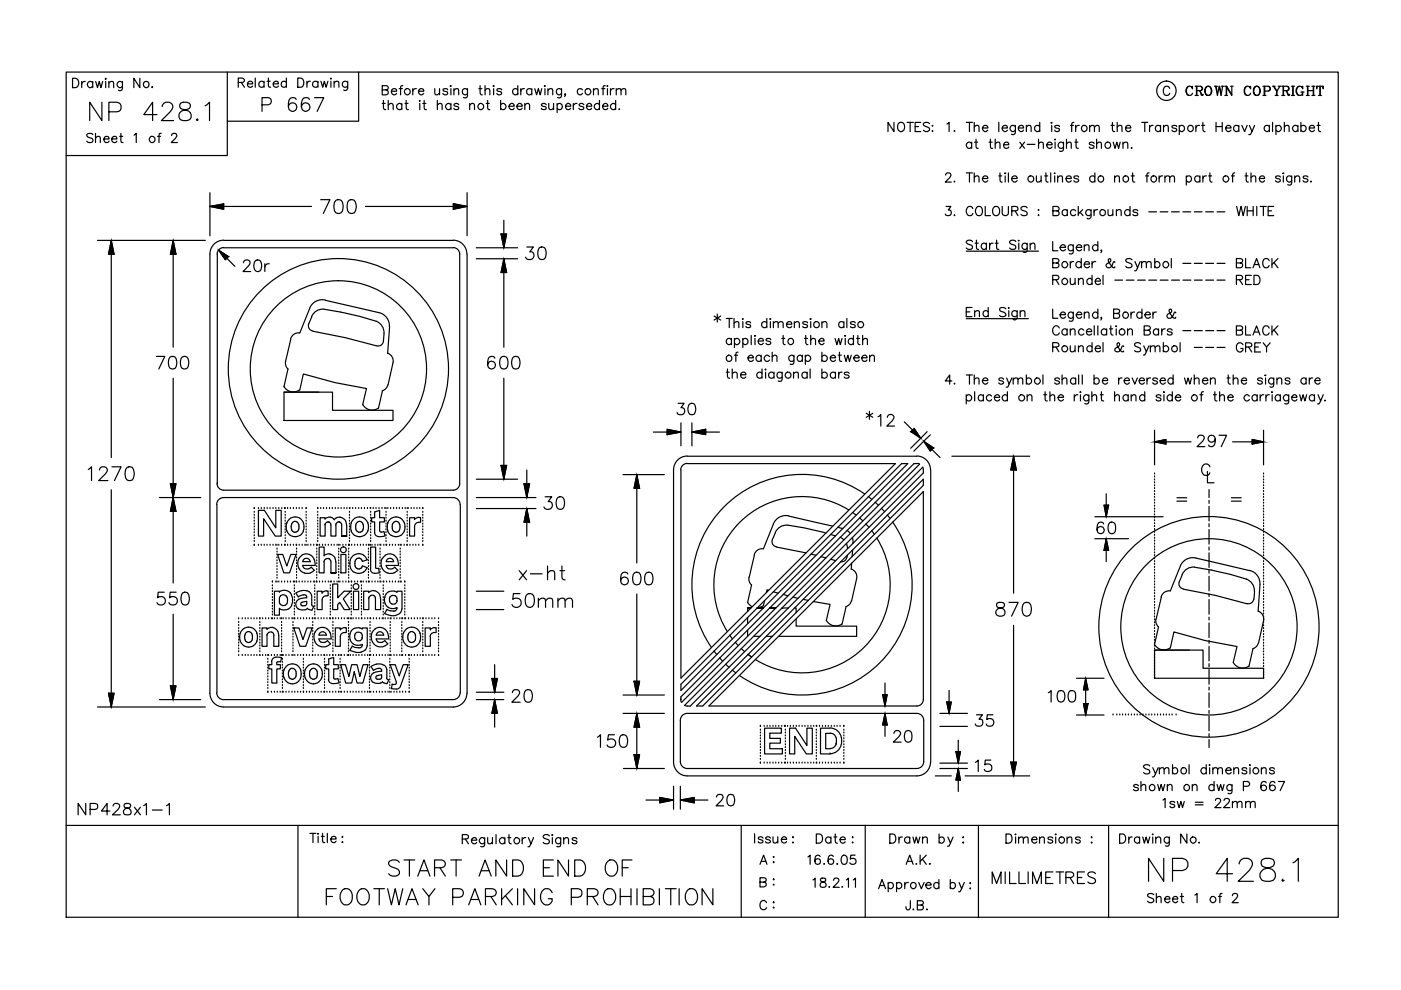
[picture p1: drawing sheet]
<svg xmlns="http://www.w3.org/2000/svg" width="297mm" height="210mm" viewBox="0 0 297 210" stroke-linecap="round" stroke-linejoin="round" font-family="sans-serif">
<g fill="none" stroke="#000" stroke-width=".25">
<path d="M14 15.3h269.7v179.2h-269.7zM15.4 16.6h.6a1.06 1.06 0 0 1 .7 1 1.06 1.06 0 0 1-.7 1h-.6zM17.3 17.3v1.3M18.1 17.3a.64 .64 0 0 0-.8 .5M19.7 17.5a.64 .64 0 0 0-1-.1 .64 .64 0 0 0 0 1 .64 .64 0 0 0 1-.1M19.7 17.3v1.3M20.3 17.3l.4 1.3 .4-1.3 .3 1.3 .4-1.3M22.4 17.3v1.3M22.4 16.6l.1 .1-.1 .1zM23.1 17.7l.5-.4 .4 .1 .1 1.2M23.1 17.3v1.3M26 17.3v1.5a.53 .53 0 0 1-.9 .3"/>
<path d="M26 17.5a.64 .64 0 0 0-1-.1 .64 .64 0 0 0 0 1 .64 .64 0 0 0 1-.1M29.6 16.6v2l-1.2-2v2M32.3 18.4l-.2 .1 .2 .1 .1-.1M48.2 15.3v17.7h-34.2M50.5 17.5l1.1-.1a.4 .4 0 0 0 .2-.4 .4 .4 0 0 0-.2-.3l-1.1-.1v1.9M51.2 17.5l.6 1M52.5 17.8h1.1a.6 .6 0 0 0-.9-.5 .6 .6 0 0 0-.2 .9 .62 .62 0 0 0 1.1 0M54.1 16.6v1.9M56 17.5a.62 .62 0 0 0-.9-.1 .62 .62 0 0 0 0 .9 .62 .62 0 0 0 .9-.1M56 17.2v1.3M56.6 17.2h.7M56.9 16.6v1.6l.1 .2 .4 .1"/>
<path d="M57.9 17.8h1.1a.6 .6 0 0 0-.8-.5 .6 .6 0 0 0-.2 .9 .62 .62 0 0 0 1 0M60.7 17.5a.62 .62 0 0 0-.9-.1 .62 .62 0 0 0 0 .9 .62 .62 0 0 0 .9-.1M60.7 16.6v1.9M63.1 16.6h.7a1.05 1.05 0 0 1 .6 .9 1.05 1.05 0 0 1-.6 1h-.7zM65.1 17.2v1.3M65.8 17.2a.58 .58 0 0 0-.7 .6M67.4 17.5a.64 .64 0 0 0-.9-.1 .64 .64 0 0 0 0 .9 .64 .64 0 0 0 .9-.1M67.4 17.2v1.3M68 17.2l.4 1.3 .4-1.3 .3 1.3 .4-1.3M70.2 17.2v1.3M70.2 16.6v.2zM70.8 17.6l.5-.4 .5 .1 .1 1.2"/>
<path d="M70.8 17.2v1.3M73.7 17.2v1.5a.53 .53 0 0 1-.8 .4M73.7 17.5a.64 .64 0 0 0-.9-.1 .64 .64 0 0 0 0 .9 .64 .64 0 0 0 .9-.1M76 15.3v10.4h-27.8M81 19.1l1.1-.1 .2-.3-.1-.4-.4-.1h-.8v1.9h.8l.4-.2 .1-.5-.5-.3M83 19.3h1.1a.6 .6 0 0 0-.9-.5 .6 .6 0 0 0-.1 1 .57 .57 0 0 0 1 0M84.6 18.8h.7M85.4 18.2h-.4l-.1 .3v1.6M87.5 18.8v1.3M88.3 18.8a.64 .64 0 0 0-.8 .5M88.7 19.3h1.1a.6 .6 0 0 0-.8-.5 .6 .6 0 0 0-.2 1 .57 .57 0 0 0 1 0M92.2 18.8l.1 1.2 .4 .1 .5-.4"/>
<path d="M93.2 18.8v1.3M94.9 19.1a.6 .6 0 0 0-1 0l.1 .2a.9 .9 0 0 1 .9 .4v.1a.56 .56 0 0 1-.5 .3 .56 .56 0 0 1-.5-.3M95.5 18.2h.2zM95.6 18.8v1.3M96.2 19.2l.5-.4 .5 .1 .1 1.2M96.2 18.8v1.3M99.1 18.8l-.1 1.8-.3 .1h-.4M99.1 19.1a.62 .62 0 0 0-.9-.1 .62 .62 0 0 0 0 .9 .62 .62 0 0 0 .9-.1M101.5 18.8h.7M101.8 18.2v1.5l.1 .3 .3 .1M102.8 19.2l.5-.4 .4 .1 .2 1.2M102.8 18.2v1.9"/>
<path d="M104.7 18.8v1.3M104.7 18.2h.1l-.1 .1zM106.4 19.1a.62 .62 0 0 0-1.1 0 .9 .9 0 0 0 1 .4l.1 .3a.57 .57 0 0 1-1.1 0M109.8 19.1a.62 .62 0 0 0-.9-.1 .62 .62 0 0 0 0 .9 .62 .62 0 0 0 .9-.1M109.8 18.2v1.9M110.4 18.8v1.3M111.2 18.8a.64 .64 0 0 0-.8 .5M112.7 19.1a.62 .62 0 0 0-.9-.1 .62 .62 0 0 0 0 .9 .62 .62 0 0 0 .9-.1M112.7 18.8v1.3M113.4 18.8l.4 1.3 .3-1.3 .4 1.3 .4-1.3M115.4 18.2h.2zM115.5 18.8v1.3"/>
<path d="M116.2 19.2l.4-.4 .5 .1 .1 1.2M116.2 18.8v1.3M119.1 18.8v1.5a.53 .53 0 0 1-.9 .4M119.1 19.1a.62 .62 0 0 0-1-.1 .62 .62 0 0 0 0 .9 .62 .62 0 0 0 1-.1M119.9 20l-.1 .1-.1-.1h.2l-.2 .4M123.5 19.1a.62 .62 0 0 0-.9-.1 .62 .62 0 0 0 0 .9 .62 .62 0 0 0 .9-.1M125.8 19.2l.5-.4 .5 .1v1.2M125.8 18.8v1.3M127.6 18.8h.6M128.3 18.2h-.4v.3v1.6M128.7 18.2h.2zM128.8 18.8v1.3"/>
<path d="M129.4 18.8v1.3M130.2 18.8a.64 .64 0 0 0-.8 .5M130.7 19.2l.4-.4 .5 .1 .1 1.2M130.7 18.8v1.3M131.7 19.2l.4-.4 .5 .1 .1 1.2M248 18.8a.7 .7 0 0 0-.8-.5 .7 .7 0 0 0-.6 .7v.5a.69 .69 0 0 0 .6 .7 .69 .69 0 0 0 .8-.4M252.1 18.3a1.12 1.12 0 0 0 0 1.9M252.7 18.6l.1 .2v-.5l-.1 .3a.73 .73 0 0 0-.8-.3 .73 .73 0 0 0-.5 .7v.5a.72 .72 0 0 0 .6 .7 .72 .72 0 0 0 .8-.4M253.4 18.3l1.4 .1a.44 .44 0 0 1 0 .7l-1 .1M253.7 18.3v1.9M253.8 18.3v1.9M254.2 19.2l.3 .2 .3 .7h.3"/>
<path d="M254.4 19.3l.4 .9h.2l.1-.2M254.5 18.3l.4 .4-.1 .3-.3 .2M256.1 18.3a1 1 0 0 0-.7 1 1 1 0 0 0 .9 .9 1 1 0 0 0 .6-1 1 1 0 0 0-.8-.9 1.13 1.13 0 0 0 0 1.9M256.3 18.3a1.13 1.13 0 0 1 0 1.9M257.5 18.3h.6M257.7 18.3l.4 1.9 .4-1.9 .4 1.9 .3-1.9M257.8 18.3l.3 1.5M258.6 18.3l.3 1.5M259 18.3h.5M259.7 18.3h.4M260 18.3v1.9M260.9 18.3h.6"/>
<path d="M261.2 18.3v1.9l-1.1-1.7M264.4 18.3a1.12 1.12 0 0 0 0 1.9M265.1 18.6v.2v-.5v.3a.7 .7 0 0 0-.9-.3 .7 .7 0 0 0-.4 .7v.5a.7 .7 0 0 0 .6 .7 .7 .7 0 0 0 .7-.4M266.4 18.3a1.06 1.06 0 0 0-.7 1 1.06 1.06 0 0 0 .7 .9 .98 .98 0 0 0 .8-.9 .98 .98 0 0 0-.8-1 1.13 1.13 0 0 0 0 1.9M266.5 18.3a1.13 1.13 0 0 1 0 1.9M267.8 18.3h1.1a.51 .51 0 0 1 .5 .5 .51 .51 0 0 1-.5 .5h-.7M268 18.3v1.9M268.2 18.3v1.9M268.9 18.3l.1 .1a.51 .51 0 0 1 .3 .5 .51 .51 0 0 1-.4 .4M269.8 18.3h.6M270 18.3l.7 1v.9M270.1 18.3l.6 1v.9"/>
<path d="M271 18.3h.6M271.4 18.3l-.7 1M271.8 18.3h1.1l.2 .1 .2 .3-.2 .4-1 .1M272 18.3v1.9M272.1 18.3v1.9M272.6 19.2l.5 .9h.3M272.8 19.3l.3 .9h.2l.1-.2M272.9 18.3l.3 .4-.1 .3-.2 .2M273.8 18.3h.7M274.1 18.3v1.9M274.2 18.3v1.9M275.5 18.3a1.08 1.08 0 0 0-.6 1 1.08 1.08 0 0 0 .6 .9"/>
<path d="M275.8 19.5h.7M276.1 18.6l.1 .2v-.5l-.1 .3a.73 .73 0 0 0-.8-.3 .73 .73 0 0 0-.5 .7 .86 .86 0 0 0 .2 1 .86 .86 0 0 0 .9 .2l.2-.2M276.1 19.5v.7M276.2 19.5v.7M277 18.3h.6M277.2 18.3v1.9M277.3 18.3v1.9M277.3 19.2h1.1M278.1 18.3h.7M278.4 18.3v1.9M278.5 18.3v1.9M279.2 18.3v.5v-.5h1.4v.5l-.1-.5"/>
<path d="M279.8 18.3v1.9M279.9 18.3v1.9M19.7 28.5a.75 .75 0 0 0-1.3 .2l.4 .4 .5 .2a.47 .47 0 0 1 .4 .3 .47 .47 0 0 1-.2 .5 .91 .91 0 0 1-1.1-.2M20.3 29.3l.4-.4 .5 .1 .1 1.2M20.3 28.3v1.9M21.6 21.7v3.9l-2.6-3.9v3.9M22 29.5h1.1a.6 .6 0 0 0-.8-.5 .6 .6 0 0 0-.2 .9 .57 .57 0 0 0 1 0M23.1 23.7h1.7l.5-.2a1.06 1.06 0 0 0 .4-1.1 1.06 1.06 0 0 0-.9-.7h-1.7v3.9M23.7 29.5h1.1v-.2a.64 .64 0 0 0-1.1-.1 .64 .64 0 0 0 .4 1h.3l.4-.3M25.4 28.9h.6M25.6 28.3v1.5l.1 .3 .4 .1M28.4 28.7l.5-.4v1.9"/>
<path d="M33.3 24.3h-2.8l1.9-2.6v3.9M33.4 28.9h.7M34.2 28.3l-.4 .1-.1 .3v1.5M34.4 22.6a1.07 1.07 0 0 1 .8-.9h.7a.95 .95 0 0 1 .6 1.5l-2.3 2.4h2.6M36.4 28.7l.1-.3 .3-.1 .6 .1a.66 .66 0 0 1-.2 .9l-.9 .9h1.3M38.3 21.9a.78 .78 0 0 0 .4 1.3l.7 .2a1.11 1.11 0 0 1 1.1 1 1.11 1.11 0 0 1-.9 1.2h-.8a1.11 1.11 0 0 1-.9-1.2 1.11 1.11 0 0 1 1.1-1l.8-.2a.74 .74 0 0 0 .5-.6 .74 .74 0 0 0-.2-.7l-.5-.2h-.8zM41.8 25.2l-.2 .2 .2 .2 .2-.2M43.5 22.4l.9-.7v3.9M55.6 22.2h1.2l.4-.1a.76 .76 0 0 0 .3-.9 .76 .76 0 0 0-.7-.5h-1.2v2.9M62.8 21.1a.88 .88 0 0 0-1.2-.3 2.65 2.65 0 0 0-.3 2.4 .89 .89 0 0 0 1.4 .1 .89 .89 0 0 0-.3-1.4 .89 .89 0 0 0-1.3 .7M65.6 21.1a.85 .85 0 0 0-.8-.4 .85 .85 0 0 0-.7 .6 1.95 1.95 0 0 0 .2 2.2 .91 .91 0 0 0 1.3-.5 .91 .91 0 0 0-.6-1.2 .91 .91 0 0 0-1.1 .8M66.7 20.7h1.9l-1.4 2.9"/>
<path d="M81 21.9h.7M81.3 21.3v1.6l.1 .3h.4M82.3 22.3l.5-.4 .4 .2 .2 1.1M82.3 21.3v1.9M85.2 22.2a.61 .61 0 0 0-.9-.1 .61 .61 0 0 0 0 .9 .61 .61 0 0 0 .9-.1M85.2 21.9v1.3M85.9 21.9h.6M86.1 21.3v1.6l.1 .3h.4M89 21.9v1.3M89 21.3v.2zM89.6 21.9h.7M89.9 21.3v1.6l.1 .3h.4"/>
<path d="M92.7 22.3l.5-.4 .5 .2v1.1M92.7 21.3v1.9M95.6 22.2a.63 .63 0 0 0-.9-.1 .63 .63 0 0 0 0 1 .63 .63 0 0 0 .9-.2M95.6 21.9v1.3M97.3 22.2a.57 .57 0 0 0-1.1 0l.3 .3 .7 .2 .1 .2a.57 .57 0 0 1-1.1 0M99.6 22.3l.4-.4 .5 .2 .1 1.1M99.6 21.9v1.3M103.1 21.9h.6M103.4 21.3v1.6l.1 .3h.4M106.1 22.2a.63 .63 0 0 1 1-.1 .63 .63 0 0 1 0 1 .63 .63 0 0 1-1-.2M106.1 21.3v1.9M107.9 22.5h1.1a.56 .56 0 0 0-.5-.6 .56 .56 0 0 0-.6 .6 .6 .6 0 0 0 .4 .7 .6 .6 0 0 0 .7-.3"/>
<path d="M109.6 22.5h1.1a.57 .57 0 0 0-.6-.6 .57 .57 0 0 0-.5 .6v.2a.61 .61 0 0 0 .5 .5 .61 .61 0 0 0 .6-.3M111.3 22.3l.4-.4 .5 .2 .1 1.1M111.3 21.9v1.3M115.8 22.2a.57 .57 0 0 0-1 0l.3 .3 .6 .2 .1 .2a.57 .57 0 0 1-1 0M116.3 21.9l.2 1.3h.4l.5-.3M117.4 21.9v1.3M118.1 22.2a.61 .61 0 0 1 .9-.1 .61 .61 0 0 1 0 .9 .61 .61 0 0 1-.9-.1M118.1 21.9v2M119.9 22.5h1.1a.55 .55 0 0 0-.5-.6 .55 .55 0 0 0-.6 .6 .6 .6 0 0 0 .4 .7 .6 .6 0 0 0 .7-.3M121.6 21.9v1.3M122.3 21.9a.72 .72 0 0 0-.7 .6M123.8 22.2a.6 .6 0 0 0-1.1 0l.3 .3 .7 .2 .1 .2a.6 .6 0 0 1-1.1 0"/>
<path d="M124.3 22.5h1.1a.55 .55 0 0 0-.5-.6 .55 .55 0 0 0-.6 .6 .6 .6 0 0 0 .4 .7 .6 .6 0 0 0 .7-.3M127.1 22.2a.61 .61 0 0 0-.9-.1 .61 .61 0 0 0 0 .9 .61 .61 0 0 0 .9-.1M127.1 21.3v1.9M127.8 22.5h1.1a.55 .55 0 0 0-.6-.6 .55 .55 0 0 0-.5 .6 .6 .6 0 0 0 .3 .7 .6 .6 0 0 0 .8-.3M130.5 22.2a.61 .61 0 0 0-.9-.1 .61 .61 0 0 0 0 .9 .61 .61 0 0 0 .9-.1M130.5 21.3v1.9M131.3 23.1v.1h.1M189.5 26v1.9l-1.2-1.9v1.9M190.5 26.2a.74 .74 0 0 1 .8-.2 .74 .74 0 0 1 .5 .7 .83 .83 0 0 1-.2 .9 .83 .83 0 0 1-.9 .2 1.2 1.2 0 0 1-.2-1.6zM192.3 26h1.3M193 26v1.9M194 26.8h.7"/>
<path d="M195.2 26h-1.2v1.9h1.2M197.1 26.2a.75 .75 0 0 0-1.3 .2l.2 .3 1 .4 .1 .5a.84 .84 0 0 1-1.3 0M197.6 26.7h.2zM197.6 27.8h.2l-.1 .1zM200.5 37.1l.1-.3 .3-.1 .6 .1a.66 .66 0 0 1-.1 .9l-1 .9h1.3M200.8 26.3l.4-.3v1.9M202.4 27.7v.2l.1-.1M202.4 38.4v.2l.1-.1M204.9 36.7h1.3M204.9 26h1.3M205.5 36.7v1.9M205.5 26v1.9"/>
<path d="M206 30.4a.63 .63 0 0 0-.9-.1 .63 .63 0 0 0 0 1 .63 .63 0 0 0 .9-.1M206 30.1v1.4M206.6 37.7l.4-.4 .5 .1 .1 1.2M206.6 36.7v1.9M206.6 27l.4-.4 .5 .1 .1 1.2M206.6 26v1.9M206.6 30.1h.7M206.9 29.5v1.6l.1 .3 .4 .1M208.3 37.8h1.1a.57 .57 0 0 0-.5-.5 .57 .57 0 0 0-.6 .5v.2a.61 .61 0 0 0 .5 .6 .61 .61 0 0 0 .6-.3M208.3 27.1h1.1a.57 .57 0 0 0-.5-.5 .57 .57 0 0 0-.6 .5v.2a.61 .61 0 0 0 .5 .6 .61 .61 0 0 0 .6-.3M209.7 30.1h.7M210 29.5v1.6l.1 .3 .4 .1"/>
<path d="M211 30.5l.5-.4 .4 .1 .1 1.3M211 29.5v2M211.8 37.3h.6M211.8 26v1.9M212 36.7v1.5l.1 .3 .4 .1M212.5 27.1h1.1a.6 .6 0 0 0-.9-.5 .6 .6 0 0 0-.1 1 .57 .57 0 0 0 1 0M212.8 30.7h1.1a.6 .6 0 0 0-.9-.5 .6 .6 0 0 0-.1 1 .57 .57 0 0 0 1 0M213.1 36.7h.1l-.1 .1zM213.1 37.3v1.3M213.8 36.7v1.9M214.5 37.8h1.2a.62 .62 0 0 0-1-.4 .62 .62 0 0 0 .1 1.1 .54 .54 0 0 0 .9-.2M215.3 26.6v1.5a.53 .53 0 0 1-.9 .3"/>
<path d="M215.3 26.8a.64 .64 0 0 0-1-.1 .64 .64 0 0 0 0 1 .64 .64 0 0 0 1-.1M215.9 27.1h1.1a.6 .6 0 0 0-.8-.5 .6 .6 0 0 0-.2 1 .57 .57 0 0 0 1 0M216.2 30.1l1 1.4M217.2 30.1l-1 1.4M217.6 27l.4-.4 .5 .1 .1 1.2M217.6 26.6v1.3M217.8 30.6h1.6M219.7 37.3l.1 1.2 .5 .1 .4-.4M220.2 30.5l.5-.4 .4 .1 .1 1.3M220.2 29.5v2M220.4 26.8a.62 .62 0 0 0-.9 0 .62 .62 0 0 0 0 .9 .62 .62 0 0 0 .9-.1M220.4 26v1.9"/>
<path d="M220.7 37.3v1.3M221.5 37.3h.6M221.8 36.7v1.5v.3l.4 .1M221.9 30.7h1.2a.6 .6 0 0 0-.9-.5 .6 .6 0 0 0-.1 1 .56 .56 0 0 0 .5 .3 .56 .56 0 0 0 .5-.3M222.8 36.7v1.9M222.9 26h.2zM223 26.6v1.3M223.6 36.7v.1zM223.6 37.3v1.3M223.7 29.5v.2zM223.7 30.1v1.4M224.3 37.7l.4-.4 .5 .1 .1 1.2"/>
<path d="M224.3 37.3v1.3M224.6 26.8a.62 .62 0 0 0-1 0 .9 .9 0 0 0 1 .5v.3a.57 .57 0 0 1-1 0M225.5 30.1v1.5a.53 .53 0 0 1-.9 .4M225.5 30.4a.63 .63 0 0 0-1-.1 .63 .63 0 0 0 0 1 .63 .63 0 0 0 1-.1M226 37.8h1.1a.6 .6 0 0 0-.8-.5 .6 .6 0 0 0-.2 1 .57 .57 0 0 0 1 0M226.1 30.5l.5-.4 .4 .1 .1 1.3M226.1 29.5v2M227 26.6h.6M227.7 26h-.4l-.1 .3v1.6M227.9 30.1h.6M228.1 26.6v1.3M228.1 29.5v1.6l.1 .3 .4 .1"/>
<path d="M228.7 37.5a.6 .6 0 0 0-1 0l.1 .3a.9 .9 0 0 1 .9 .4v.1a.56 .56 0 0 1-.5 .3 .56 .56 0 0 1-.5-.3M228.8 26.6a.64 .64 0 0 0-.7 .5M231 27l.5-.4 .5 .1v1.2M231 26.6v1.3M232 30.4a.57 .57 0 0 0-1.1 0l.1 .2 .9 .3 .1 .3a.57 .57 0 0 1-1.1 0M232 27l.5-.4 .5 .1 .1 1.2M232.1 37.5a.62 .62 0 0 0-.9 0 .62 .62 0 0 0 0 .9 .62 .62 0 0 0 .9-.1M232.1 36.7v1.9M232.5 30.5l.5-.4 .4 .1 .1 1.3M232.5 29.5v2M235.6 26.6h.6M235.9 26v1.5v.3l.4 .1"/>
<path d="M236 30.1l.4 1.4 .4-1.4 .4 1.4 .3-1.4M236.3 37.7l.5-.4 .5 .1v1.2M236.3 37.3v1.3M236.9 27l.4-.4 .5 .1 .1 1.2M236.9 26v1.9M238.1 30.5l.5-.4 .4 .1 .1 1.3M238.1 30.1v1.4M238.6 27.1h1.1a.6 .6 0 0 0-.8-.5 .6 .6 0 0 0-.2 1 .57 .57 0 0 0 1 0M239.8 37.3h.7M239.9 31.3v.2l.1-.1M240.1 36.7v1.5l.1 .3 .4 .1M242.1 26h1.2"/>
<path d="M242.7 26v1.9M242.9 37.3h.7M243.6 36.7h-.3l-.1 .3v1.6M243.7 26.6v1.3M244.5 26.6a.64 .64 0 0 0-.8 .5M245.8 37.3v1.3M246.1 26.8a.62 .62 0 0 0-1 0 .62 .62 0 0 0 0 .9 .62 .62 0 0 0 1-.1M246.1 26.6v1.3M246.5 37.3a.64 .64 0 0 0-.7 .5M246.7 27l.5-.4 .4 .1 .1 1.2M246.7 26.6v1.3M247 37.7l.5-.4 .4 .1 .1 1.2"/>
<path d="M247 37.3v1.3M248 37.7l.5-.4 .4 .1 .1 1.2M249.5 26.8a.62 .62 0 0 0-1 0 .9 .9 0 0 0 .9 .5l.1 .3a.57 .57 0 0 1-1 0M250 26.8a.62 .62 0 0 1 .9 0 .62 .62 0 0 1 0 .9 .62 .62 0 0 1-.9-.1M250 26.6v1.9M251.5 37.5a.62 .62 0 0 1 .9 0 .62 .62 0 0 1 0 .9 .62 .62 0 0 1-.9-.1M251.5 37.3v1.9M253.4 20.2h.7M253.5 26.6v1.3M254.3 26.6a.64 .64 0 0 0-.8 .5M254.4 37.5a.62 .62 0 0 0-.9 0 .62 .62 0 0 0 0 .9 .62 .62 0 0 0 .9-.1M254.4 37.3v1.3"/>
<path d="M254.8 26.6h.6M255 26v1.5l.2 .3 .3 .1M255 37.3v1.3M255.8 37.3a.64 .64 0 0 0-.8 .5M256.3 37.3h.6M256.5 36.7v1.5l.1 .3 .4 .1M257.8 26.8h1.3M257.8 26v1.9M259.1 26v1.9M259.7 20.2h.5M259.9 27.1h1.1a.57 .57 0 0 0-.6-.5 .57 .57 0 0 0-.5 .5v.2a.61 .61 0 0 0 .4 .6 .61 .61 0 0 0 .7-.3M261.1 37.3h.6"/>
<path d="M261.2 20.1l-1.1-1.8v1.9M261.8 36.7h-.3l-.2 .3v1.6M262.7 26.8a.62 .62 0 0 0-1 0 .62 .62 0 0 0 0 .9 .62 .62 0 0 0 1-.1M262.7 26.6v1.3M263.3 26.6l.6 1.3 .5-1.3M264 37.3h.6M264.2 36.7v1.5l.1 .3 .4 .1M264.9 26.6l.5 1.3 .6-1.3M265.2 37.7l.5-.4 .5 .1v1.2M265.2 36.7v1.9M265.4 27.9l-.3 .6h-.3M267 37.8h1.1a.6 .6 0 0 0-.8-.5 .6 .6 0 0 0-.2 1 .57 .57 0 0 0 1 0"/>
<path d="M267.8 20.2h.6M269.1 26.8a.62 .62 0 0 0-.9 0 .62 .62 0 0 0 0 .9 .62 .62 0 0 0 .9-.1M269.1 26.6v1.3M269.8 26v1.9M270.4 20.2h.6M270.5 26.8a.64 .64 0 0 1 1-.1 .64 .64 0 0 1 0 1 .64 .64 0 0 1-1-.1M270.5 26.6v1.9M271.5 37.5a.62 .62 0 0 0-1.1 0l.1 .3a.9 .9 0 0 1 1 .4v.1a.57 .57 0 0 1-1.1 0M271.8 20.2h.6M272.1 37.3v1.3M272.1 36.7h.1l-.1 .1zM272.3 27l.5-.4 .4 .1 .1 1.2"/>
<path d="M272.3 26v1.9M273.8 20.2h.7M273.9 37.3l-.1 1.8-.3 .1h-.5M273.9 37.5a.62 .62 0 0 0-.9 0 .62 .62 0 0 0 0 .9 .62 .62 0 0 0 .9-.1M274.5 37.7l.5-.4 .4 .1 .2 1.2M274.5 37.3v1.3M275.2 26.8a.64 .64 0 0 0-1-.1 .64 .64 0 0 0 0 1 .64 .64 0 0 0 1-.1M275.2 26.6v1.3M275.8 26.8a.62 .62 0 0 1 .9 0 .62 .62 0 0 1 0 .9 .62 .62 0 0 1-.9-.1M275.8 26v1.9M277 20.2h.6M277.3 37.5a.62 .62 0 0 0-1 0l.1 .3a.9 .9 0 0 1 .9 .4v.1a.57 .57 0 0 1-1 0"/>
<path d="M277.6 27.1h1.1a.6 .6 0 0 0-.8-.5 .6 .6 0 0 0-.2 1 .57 .57 0 0 0 1 0M277.9 38.4v.2l.2-.1M278.1 20.2h.7M279.2 26.6h.7M279.5 20.2h.7M279.5 26v1.5l.1 .3 .4 .1M20.7 51h22.8M23.6 51l.6 2.9h-1.2zM23.6 51v46M36.7 51l.6 2.9h-1.2zM36.7 51v22.6M44.5 43.8l2.9-.6v1.2z"/>
<path d="M44.5 43.8h21.6M44.5 40.9v9.1M44.5 53.9v93.1a2.92 2.92 0 0 0 2.9 2.9M46.1 53.9v48.7M46.4 53l3.4 3.5M46.4 53l2 1.4-.6 .7zM47.4 50.9a2.92 2.92 0 0 0-2.9 3M47.4 52.5a1.38 1.38 0 0 0-1.4 1.4M47.4 51h48.7M47.4 52.5h48.7M51.6 55.7l.3-.5 .6-.1a.6 .6 0 0 1 .4 .9l-1.4 1.6h1.6M54.2 55.2a.77 .77 0 0 1 1.1 .4 2.01 2.01 0 0 1-.2 1.8 .8 .8 0 0 1-1.2-.3 1.88 1.88 0 0 1 .3-1.9z"/>
<path d="M56.1 55.9v1.7M57.1 55.9a.79 .79 0 0 0-1 .7M68 42.3h1.9l-1.3 3M71.2 42.5a.98 .98 0 0 1 1.4 .4 2.5 2.5 0 0 1-.3 2.2 .98 .98 0 0 1-1.4-.4 2.46 2.46 0 0 1 .3-2.2zM74 42.5a.93 .93 0 0 1 1.4 .4 2.32 2.32 0 0 1-.3 2.2 .97 .97 0 0 1-1.4-.4 2.46 2.46 0 0 1 .3-2.2zM77.5 43.8h21.5M96.1 50.9a2.92 2.92 0 0 1 2.9 3M96.1 52.5a1.38 1.38 0 0 1 1.4 1.4M96.1 43.2l2.9 .6-2.9 .6zM97.5 53.9v48.7a1.38 1.38 0 0 1-1.4 1.3h-48.7M99 40.9v9.1M99 53.9v93.1a3 3 0 0 1-2.9 2.9h-48.7"/>
<path d="M101 52.5h8.7M101 54.9h8.7M106.2 49.6h1.2l-.6 2.9zM106.8 46.7v5.8M106.8 54.9l.6 2.9h-1.2zM106.8 54.9v18.7M111.7 52.4h1.4l-.8 1a.86 .86 0 0 1 .9 1 .86 .86 0 0 1-1.1 .6l-.4-.1-.3-.4M114.4 52.5a.87 .87 0 0 1 1.3 .4 2.2 2.2 0 0 1-.3 2 .87 .87 0 0 1-1.3-.4 2.2 2.2 0 0 1 .3-2zM200.6 43.8h1l-.5 .7a.64 .64 0 0 1 .4 1.1 .64 .64 0 0 1-1.1-.2M202.4 45.6h-.1h.2M204.9 53.3h15.3M206.2 51.2a.73 .73 0 0 0-.7-.3 .73 .73 0 0 0-.6 .5l.3 .4 .6 .1a.47 .47 0 0 1 .4 .4 .47 .47 0 0 1-.2 .5 .91 .91 0 0 1-1.1-.2"/>
<path d="M206.3 44.2a.72 .72 0 0 0-.9-.4 .72 .72 0 0 0-.5 .7v.5a.72 .72 0 0 0 .6 .7 .72 .72 0 0 0 .8-.4M206.7 51.6h.7M207 50.9v1.6l.1 .3 .4 .1M207.2 43.9a.95 .95 0 0 1 1.1 .4 .95 .95 0 0 1-.2 1.2 .74 .74 0 0 1-.8 .2 .74 .74 0 0 1-.5-.7v-.5zM208.9 43.8v1.9h1.1M209.1 51.9a.61 .61 0 0 0-.9-.1 .61 .61 0 0 0 0 .9 .61 .61 0 0 0 .9-.1M209.1 51.6v1.3M209.8 51.6v1.3M210.5 51.6a.58 .58 0 0 0-.7 .5M210.6 44.1a.72 .72 0 0 1 .9-.3 .72 .72 0 0 1 .4 .7 .83 .83 0 0 1-.1 1 .83 .83 0 0 1-1 .1 1.2 1.2 0 0 1-.2-1.5zM211 51.6h.6M211.3 50.9v1.6l.1 .3 .4 .1"/>
<path d="M212.5 43.8v1.4a.66 .66 0 0 0 .6 .5 .66 .66 0 0 0 .7-.5v-1.4M214.5 44.7l1.2-.1 .1-.3-.1-.3-.3-.2h-.9v1.9M215.2 44.7l.6 1M215.4 51.2a.73 .73 0 0 0-.7-.3 .73 .73 0 0 0-.6 .5l.3 .4 .6 .1a.47 .47 0 0 1 .4 .4 .47 .47 0 0 1-.2 .5 .91 .91 0 0 1-1.1-.2M216 50.9v.2zM216 51.6v1.3M217.8 51.6l-.1 1.7-.3 .2-.5-.1M217.8 51.9a.61 .61 0 0 0-.9-.1 .61 .61 0 0 0 0 .9 .61 .61 0 0 0 .9-.1M217.8 44.1a.73 .73 0 0 0-.7-.4 .73 .73 0 0 0-.6 .5l.2 .3 .9 .4 .2 .6a.92 .92 0 0 1-1.3 0M218.4 51.9l.5-.3h.4l.1 1.3M218.4 51.6v1.3M220.1 44.5h.2z"/>
<path d="M220.1 45.6h.2zM223.2 51.2v2h1.1M223.2 55.8l1.1-.2a.4 .4 0 0 0 .2-.3 .4 .4 0 0 0-.2-.4l-1.1-.1v2h.8a.51 .51 0 0 0 .5-.5 .51 .51 0 0 0-.5-.5M223.2 59.3l1.1-.1 .2-.3-.1-.4-.4-.1h-.8v1.9M223.2 44.7h.9l.4-.2 .1-.3-.3-.3-1.1-.1v1.9h.9l.4-.1a.53 .53 0 0 0-.4-.9M223.9 59.3l.6 1M224.8 52.5h1.1a.57 .57 0 0 0-.6-.6 .57 .57 0 0 0-.5 .6v.1a.63 .63 0 0 0 .4 .6 .63 .63 0 0 0 .7-.3M226.3 44.7a.62 .62 0 0 0-.9-.1 .62 .62 0 0 0 0 .9 .62 .62 0 0 0 .9 0M226.3 44.4v1.3M226.9 59l.1 1.2 .5 .1 .4-.4M226.9 55.5v1.3M227.6 51.9v1.5a.51 .51 0 0 1-.3 .4 .51 .51 0 0 1-.6 0"/>
<path d="M227.6 52.2a.62 .62 0 0 0-1-.1 .62 .62 0 0 0 0 .9 .62 .62 0 0 0 1-.1M227.6 55.5a.58 .58 0 0 0-.7 .5M227.9 59v1.3M228.1 44.7a.62 .62 0 0 0-.9-.1 .62 .62 0 0 0 0 .9 .62 .62 0 0 0 .9 0M228.2 52.5h1.1a.57 .57 0 0 0-.5-.6 .57 .57 0 0 0-.6 .6v.1a.63 .63 0 0 0 .5 .6 .63 .63 0 0 0 .6-.3M228.6 43.8v1.9M228.7 59.4l.4-.4 .5 .1 .1 1.2M228.7 59v1.3M229 45l.6 .7M229.2 55.8a.63 .63 0 0 0-.9-.2 .63 .63 0 0 0 0 1 .63 .63 0 0 0 .9-.1M229.2 54.8v2M229.5 44.4l-.9 1"/>
<path d="M229.9 52.3l.4-.4 .5 .1 .1 1.2M229.9 51.9v1.3M229.9 56h1.1a.6 .6 0 0 0-.9-.5 .6 .6 0 0 0-.1 1 .57 .57 0 0 0 1 0M231.3 44.4v1.5a.54 .54 0 0 1-.8 .4M231.3 44.7a.64 .64 0 0 0-.9-.1 .64 .64 0 0 0 0 1 .64 .64 0 0 0 .9-.1M231.5 59.3a.62 .62 0 0 0-.9-.1 .62 .62 0 0 0 0 .9 .62 .62 0 0 0 .9 0M231.5 55.5v1.3M231.5 58.4v1.9M232 44.4v1.3M232.2 59.6h1.1a.55 .55 0 0 0-.5-.6 .55 .55 0 0 0-.6 .6 .61 .61 0 0 0 .4 .7 .61 .61 0 0 0 .7-.2M232.3 55.5a.64 .64 0 0 0-.8 .5M232.7 44.4a.64 .64 0 0 0-.7 .6"/>
<path d="M232.8 52.2a.64 .64 0 0 0-1-.1 .64 .64 0 0 0 0 .9 .64 .64 0 0 0 1-.1M232.8 51.2v2M233.6 53.1h-.2h.2l-.2 .5M233.9 58.4v1.9M234.9 44.4v1a.47 .47 0 0 0 .8 .2l.2-.2M235.9 44.4v1.3M236.4 55.6l-.1-.1h-.2l-.3 .7a.7 .7 0 0 1-.6 .6 .7 .7 0 0 1-.7-.4l.1-.4 .8-.5a.39 .39 0 0 0-.1-.7l-.2 .1a1.7 1.7 0 0 0 .8 1.8l.4 .1 .1-.2M236.4 59.4h1.6M236.7 44.8a.67 .67 0 0 1 .9-.3l.1 1.2M236.7 44.4v1.3M238.8 59.4h1.6M239.6 44.7a.64 .64 0 0 0-1-.1 .64 .64 0 0 0 0 1 .64 .64 0 0 0 1-.1"/>
<path d="M239.6 43.8v1.9M240 55.1a.75 .75 0 0 0-1.3 .2l.2 .2 .9 .4 .2 .6a.84 .84 0 0 1-1.3 0M240.6 55.5l.6 1.3 .5-1.3M241.2 56.8l-.3 .5-.3 .1M241.2 59.4h1.6M241.2 44.7a.62 .62 0 0 0-1 0l.1 .2a.9 .9 0 0 1 .9 .5v.1a.62 .62 0 0 1-1 0M242 55.8l.5-.3h.5v1.3M242 55.5v1.3M243 55.8l.5-.3h.5l.1 1.3M243.6 44.9h1.6M243.6 59.4h1.7M244.8 55.8a.61 .61 0 0 1 .9-.1 .61 .61 0 0 1 0 .9 .61 .61 0 0 1-.9-.1"/>
<path d="M244.8 54.8v2M246 44.9h1.6M246 59.4h1.7M248.3 54.8v2M248.4 44.9h1.6M248.4 59.4h1.7M250.8 44.9h1.6M250.8 59.4h1.7M250.8 55.8h1.7M253.2 44.9h1.7M253.2 59.4h1.7M253.2 55.8h1.7"/>
<path d="M255.6 44.9h1.7M255.6 59.4h1.7M255.6 55.8h1.7M258 44.9h1.7M258 59.4h1.7M258 55.8h1.7M262.1 59.3l1.1-.1 .3-.3-.1-.3-.4-.2h-.9v1.9M262.1 55.8l1.1-.1 .3-.3-.1-.4-.4-.2h-.9v2h.9a.51 .51 0 0 0 .5-.5 .51 .51 0 0 0-.5-.5M262.2 43.8l.5 1.9 .4-1.9 .5 1.9 .4-1.9M262.8 59.3l.7 1M264.1 54.8v2h1.1M264.1 59.3h.8"/>
<path d="M264.4 43.8v1.9M264.4 44.7h1.3M265.3 58.4h-1.2v1.9h1.2M265.7 56.8l.7-2 .7 2M265.7 43.8v1.9M265.9 58.4h.6a1.05 1.05 0 0 1 .7 1 1.05 1.05 0 0 1-.7 .9h-.6zM266 56.1h.9M266.5 43.8v1.9M267.2 43.8h1.3M267.9 43.8v1.9M268.9 44.7h.7M269.1 55.3a.69 .69 0 0 0-.8-.5 .69 .69 0 0 0-.6 .7v.5a.7 .7 0 0 0 .6 .8 .7 .7 0 0 0 .8-.5"/>
<path d="M269.7 54.8v2M270.1 43.8h-1.2v1.9h1.2M270.1 55.7l.8 1.1M270.9 54.8l-1.2 1.3M33.2 75.6h1.7l-1.2 2.6M36.1 75.7a.87 .87 0 0 1 1.3 .4 2.2 2.2 0 0 1-.3 2 .87 .87 0 0 1-1.3-.4 2.2 2.2 0 0 1 .3-2zM38.6 75.7a.87 .87 0 0 1 1.3 .4 2.2 2.2 0 0 1-.3 2 .87 .87 0 0 1-1.2-.4 2.2 2.2 0 0 1 .2-2zM60.6 76.6l-.1 .7 .6 .9-.9 3.8M61.7 71.9l-1.1 4.7M63.5 70.6a1.71 1.71 0 0 0-1.9 1.3M65.7 65.4l-2.1 5.2M66.4 70.2l6.8 1.4 6.6 1.7a1.12 1.12 0 0 0 1.5-1"/>
<path d="M68.7 65.5a2.46 2.46 0 0 0-2.6 1.7l-.6 1.4a1.12 1.12 0 0 0 .8 1.6M68.7 65.6a62.5 62.5 0 0 1 11.6 2.8 2.56 2.56 0 0 1 1.1 2.3l-.1 1.6M69 63.6a2.86 2.86 0 0 0-3.3 1.7M69 63.7l11.4 2.6M80.3 66.3a2.86 2.86 0 0 1 2.3 3l-.4 5.6M82.2 74.9a1.71 1.71 0 0 1 1.1 2l-1 4.7M104.9 75.9a.79 .79 0 0 0-1.1-.2 2.06 2.06 0 0 0 0 2.4 .83 .83 0 0 0 1.2-.4 .83 .83 0 0 0-.6-1.1 .83 .83 0 0 0-1 .7M106.3 75.7a.87 .87 0 0 1 1.3 .4 2.2 2.2 0 0 1-.3 2 .87 .87 0 0 1-1.2-.4 2.2 2.2 0 0 1 .2-2zM108.9 75.7a.87 .87 0 0 1 1.2 .4 2.2 2.2 0 0 1-.2 2 .87 .87 0 0 1-1.3-.4 2.2 2.2 0 0 1 .3-2zM151.4 67l1.4 .9M152.1 66.6v1.7M152.8 67l-1.4 .9"/>
<path d="M154 67.5h1.3M154 78.9h.6M154.2 78.2v1.6l.2 .3 .3 .1M154.6 67.5v2M155.1 72.1a.61 .61 0 0 0-.9-.1 .61 .61 0 0 0 0 .9 .61 .61 0 0 0 .9-.1M155.1 71.8v1.3M155.3 79.2l.4-.3 .5 .1 .1 1.2M155.3 78.2v2M155.6 68.5l.5-.3 .5 .1v1.2M155.6 67.5v2M155.7 72.1a.63 .63 0 0 1 1-.2 .63 .63 0 0 1 0 1 .63 .63 0 0 1-1-.1M155.7 71.8v1.9"/>
<path d="M155.7 75.3h.7M156.5 74.7l-.4 .1-.1 .3v1.5M157 79.5h1.1a.6 .6 0 0 0-.8-.5 .6 .6 0 0 0-.2 .9 .62 .62 0 0 0 1 0M157.5 72.1a.61 .61 0 0 1 .9-.1 .61 .61 0 0 1 0 .9 .61 .61 0 0 1-.9-.1M157.5 68.2v1.3M157.5 71.8v1.9M157.5 67.5v.2zM158.6 75.9h1.1a.61 .61 0 0 0-.8-.5 .61 .61 0 0 0-.2 .9 .6 .6 0 0 0 1 0M159.1 68.5a.6 .6 0 0 0-1 0l.2 .2 .8 .2v.3a.6 .6 0 0 1-1 0M159.3 71.1v2M160 71.2h.2zM160.1 71.8v1.3"/>
<path d="M160.8 72.3h1.1a.6 .6 0 0 0-.9-.5 .6 .6 0 0 0-.2 1 .57 .57 0 0 0 1.1 0M161.4 75.6a.61 .61 0 0 0-.9-.1 .61 .61 0 0 0 0 .9 .61 .61 0 0 0 .9-.1M161.4 75.3v1.3M161.6 79.2a.62 .62 0 0 0-.9-.1 .62 .62 0 0 0 0 .9 .62 .62 0 0 0 .9-.1M161.6 78.2v2M162.3 78.9v1.3M162.3 78.2v.2zM162.6 68.5a.62 .62 0 0 0-.9-.1 .62 .62 0 0 0 0 .9 .62 .62 0 0 0 .9-.1M162.6 67.5v2M163.2 75.6a.63 .63 0 0 0-1-.1 .63 .63 0 0 0 0 .9 .63 .63 0 0 0 1-.1M163.3 68.2v1.3M163.3 67.5v.2z"/>
<path d="M163.4 72.1a.57 .57 0 0 0-1 0l.1 .1a.9 .9 0 0 1 .9 .5v.1a.57 .57 0 0 1-1 0M163.7 75.7l.5-.4 .4 .1 .1 1.2M163.7 74.7v1.9M164 68.5l.4-.3 .5 .1 .1 1.2M164 68.2v1.3M164.1 79.2a.64 .64 0 0 0-.9-.1 .64 .64 0 0 0 0 .9 .64 .64 0 0 0 .9-.1M164.1 78.9v1.3M165 68.5l.5-.3 .4 .1 .1 1.2M165.7 71.8h.7M165.8 78.9v1.5a.51 .51 0 0 1-.3 .5 .51 .51 0 0 1-.5-.1M165.8 79.2a.62 .62 0 0 0-.9-.1 .62 .62 0 0 0 0 .9 .62 .62 0 0 0 .9-.1M166 71.1v1.6l.1 .2 .4 .2"/>
<path d="M166.8 68.7h1.1a.6 .6 0 0 0-.9-.4 .6 .6 0 0 0-.1 .9 .62 .62 0 0 0 1 0M168.2 79.2l.5-.3 .5 .1 .1 1.2M168.2 78.9v1.3M168.3 75.3l-.1 1.8-.2 .2-.5-.1M168.3 75.6a.61 .61 0 0 0-.9-.1 .61 .61 0 0 0 0 .9 .61 .61 0 0 0 .9-.1M168.4 68.5l.5-.3 .4 .1 .2 1.2M168.4 68.2v1.3M170.1 75.6a.61 .61 0 0 0-.9-.1 .61 .61 0 0 0 0 .9 .61 .61 0 0 0 .9-.1M170.1 75.3v1.3M170.6 71.8h.6M170.7 75.6a.63 .63 0 0 1 1-.1 .63 .63 0 0 1 0 .9 .63 .63 0 0 1-1-.1M170.7 75.3v2"/>
<path d="M170.8 71.1v1.6l.2 .2 .3 .2M171.1 79.2a.62 .62 0 0 0-.9-.1 .62 .62 0 0 0 0 .9 .62 .62 0 0 0 .9-.1M171.1 78.9v1.3M171.2 68.5a.62 .62 0 0 0-1 0l.1 .2a.9 .9 0 0 1 .9 .4v.1a.62 .62 0 0 1-1 0M171.8 78.2v2M171.9 68.2v1.3M171.9 67.5v.2l-.1-.1zM171.9 72.1l.4-.3h.5l.1 1.3M171.9 71.1v2M173.6 72.3h1.1v-.2a.64 .64 0 0 0-1.1 0 .64 .64 0 0 0 .5 1h.3l.3-.3M174.3 68.5l.4-.3 .5 .1 .1 1.2M174.3 68.2v1.3"/>
<path d="M174.3 75.6a.63 .63 0 0 1 .9-.1 .63 .63 0 0 1 0 .9 .63 .63 0 0 1-.9-.1M174.3 79.2a.64 .64 0 0 1 .9-.1 .64 .64 0 0 1 0 .9 .64 .64 0 0 1-.9-.1M174.3 74.7v1.9M174.3 78.2v2M176 75.9h1.1a.6 .6 0 0 0-.8-.5 .6 .6 0 0 0-.2 .9 .57 .57 0 0 0 1 0M177.1 71.8l.3 1.3 .4-1.3 .4 1.3 .3-1.3M177.1 79.2a.62 .62 0 0 0-.9-.1 .62 .62 0 0 0 0 .9 .62 .62 0 0 0 .9-.1M177.1 78.9v1.3M177.7 75.3h.7M177.8 78.9v1.3M178 74.7v1.5l.1 .3 .3 .1M178.5 78.9a.58 .58 0 0 0-.7 .6"/>
<path d="M178.9 68.5a.62 .62 0 0 0-.9-.1 .62 .62 0 0 0 0 .9 .62 .62 0 0 0 .9-.1M178.9 68.2v1.3M179 75.3l.4 1.3 .4-1.3 .3 1.3 .4-1.3M179.1 71.2h.2zM179.2 71.8v1.3M179.6 67.5v2M180 79.2a.6 .6 0 0 0-1 0l.1 .2a.9 .9 0 0 1 .9 .4v.1a.6 .6 0 0 1-1 0M180.9 72.1a.61 .61 0 0 0-.9-.1 .61 .61 0 0 0 0 .9 .61 .61 0 0 0 .9-.1M180.9 71.1v2M181 75.9h1.2a.6 .6 0 0 0-.9-.5 .6 .6 0 0 0-.1 .9 .56 .56 0 0 0 .5 .3 .56 .56 0 0 0 .5-.3M181.3 68.5a.62 .62 0 0 0-1 0 .9 .9 0 0 0 .9 .4l.1 .3a.62 .62 0 0 1-1 0M181.6 71.8h.7"/>
<path d="M181.9 71.1v1.6l.1 .2 .3 .2M182.7 75.9h1.1a.6 .6 0 0 0-.8-.5 .6 .6 0 0 0-.2 .9 .57 .57 0 0 0 1 0M182.9 72.1l.5-.3h.4l.1 1.3M182.9 71.1v2M184.4 75.7l.4-.4 .5 .1 .1 1.2M184.4 75.3v1.3M204.9 67.6h13.1M204.9 66.1h.7M204.9 79.5h1.3M205.5 79.5v1.9M206.1 65.2h-1.2v1.9h1.2M206.6 79.5v1.9"/>
<path d="M206.6 66.2l.5-.3 .5 .1 .1 1.1M206.6 65.9v1.2M209.5 66.1a.62 .62 0 0 0-.9 0 .62 .62 0 0 0 0 .9 .62 .62 0 0 0 .9-.1M209.5 65.2v1.9M213.2 65.5a.73 .73 0 0 0-.7-.3 .73 .73 0 0 0-.6 .5l.2 .3 .9 .3 .2 .3v.3a.92 .92 0 0 1-1.3 0M213.9 65.2v.2zM213.9 65.9v1.2M215.7 65.9v1.5a.54 .54 0 0 1-.9 .3M215.7 66.1a.64 .64 0 0 0-1-.1 .64 .64 0 0 0 0 1 .64 .64 0 0 0 1-.1M216.3 66.2a.67 .67 0 0 1 .9-.2l.1 1.1M216.3 65.9v1.2M217.6 79.5v1.9"/>
<path d="M221.1 79.5v1.9M223.2 65.5v2h1.1M223.2 73.6l1.1-.1a.4 .4 0 0 0 .2-.4 .4 .4 0 0 0-.2-.3l-1.1-.2v2M223.9 73.6l.6 1M224.6 69.6a.72 .72 0 0 0-.8-.5 .72 .72 0 0 0-.6 .7 .85 .85 0 0 0 .2 1 .85 .85 0 0 0 .9 .2l.3-.4M224.8 66.7h1.1a.6 .6 0 0 0-.8-.5 .6 .6 0 0 0-.2 1 .56 .56 0 0 0 .5 .3 .56 .56 0 0 0 .5-.3M225.2 79.5v1.9M226.2 70a.62 .62 0 0 0-.9-.1 .62 .62 0 0 0 0 1 .62 .62 0 0 0 .9-.1M226.2 69.7v1.3M226.9 70.1l.5-.4 .5 .1v1.2M226.9 69.7v1.3M226.9 73.3l.1 1.2 .5 .1 .4-.3"/>
<path d="M227.6 66.2l-.1 1.7-.3 .2-.5-.1M227.6 66.5a.61 .61 0 0 0-1-.1 .61 .61 0 0 0 0 .9 .61 .61 0 0 0 1-.1M227.9 73.3v1.3M228.2 66.7h1.1a.6 .6 0 0 0-.8-.5 .6 .6 0 0 0-.2 1 .56 .56 0 0 0 .5 .3 .56 .56 0 0 0 .5-.3M228.7 73.7l.4-.4 .5 .1 .1 1.2M228.7 73.3v1.3M228.7 79.5v1.9M229.5 79.5v1.9M229.8 70a.64 .64 0 0 0-.9-.1 .64 .64 0 0 0 0 1 .64 .64 0 0 0 .9-.1M229.9 66.5l.4-.3 .5 .1 .1 1.2M229.9 66.2v1.3M230.3 70.3h1.2a.55 .55 0 0 0-.6-.6 .55 .55 0 0 0-.6 .6 .61 .61 0 0 0 .4 .7 .61 .61 0 0 0 .8-.2"/>
<path d="M231.5 73.6a.62 .62 0 0 0-.9-.1 .62 .62 0 0 0 0 .9 .62 .62 0 0 0 .9-.1M231.5 72.6v2M232 79.5v1.9M232 69.1v1.9M232.2 73.9h1.1a.6 .6 0 0 0-.8-.5 .6 .6 0 0 0-.2 .9 .62 .62 0 0 0 1 0M232.8 66.5a.63 .63 0 0 0-1-.1 .63 .63 0 0 0 0 .9 .63 .63 0 0 0 1-.1M232.8 65.5v2M232.8 69.1v1.9M233.6 67.4h-.2l.1-.1 .1 .1-.2 .5M233.9 72.6v2M234.6 70a.64 .64 0 0 0-.9-.1 .64 .64 0 0 0 0 1 .64 .64 0 0 0 .9-.1M234.6 69.7v1.3"/>
<path d="M235.3 69.7h.6M235.5 69.1v1.6l.1 .3h.4M236.1 66.5l1.1-.2 .2-.2-.1-.4-.4-.2h-.8v2h.8a.51 .51 0 0 0 .5-.5 .51 .51 0 0 0-.5-.5M236.7 69.1v.2zM236.7 69.7v1.3M238.2 73.5l-.1-.2-.2 .1-.2 .6a.71 .71 0 0 1-.6 .6 .71 .71 0 0 1-.7-.3v-.4l.9-.6a.44 .44 0 0 0-.2-.7l-.2 .2a.73 .73 0 0 0 .2 .9l.7 .8 .3 .1 .1-.2M239.1 70.1l.4-.4 .5 .1 .1 1.2M239.1 69.7v1.3M239.8 66.2v1.3M240.6 66.2a.64 .64 0 0 0-.8 .5M241.8 72.9a.71 .71 0 0 0-.7-.3 .71 .71 0 0 0-.5 .5l.1 .3 1 .4 .1 .5a.88 .88 0 0 1-1.2 0M242.1 66.5a.61 .61 0 0 0-.9-.1 .61 .61 0 0 0 0 .9 .61 .61 0 0 0 .9-.1"/>
<path d="M242.1 65.5v2M242.5 73.3l.5 1.3 .6-1.3M242.6 70l1.1-.1 .2-.3-.1-.3-.4-.2h-.8v1.9h.8a.51 .51 0 0 0 .5-.5 .51 .51 0 0 0-.5-.5M242.8 66.7h1.1a.6 .6 0 0 0-.8-.5 .6 .6 0 0 0-.2 1 .56 .56 0 0 0 .5 .3 .56 .56 0 0 0 .5-.3M243 74.6l-.2 .6-.4 .1M243.9 73.7l.5-.4 .4 .1 .1 1.2M243.9 73.3v1.3M244.4 66.2v1.3M244.9 73.7l.5-.4 .4 .1 .1 1.2M245.2 66.2a.58 .58 0 0 0-.8 .5M245.6 70a.62 .62 0 0 0-.9-.1 .62 .62 0 0 0 0 1 .62 .62 0 0 0 .9-.1M245.6 69.7v1.3"/>
<path d="M246.3 69.7v1.3M246.6 73.6a.64 .64 0 0 1 1-.1 .64 .64 0 0 1 0 .9 .64 .64 0 0 1-1-.1M246.6 72.6v2M247 69.7a.65 .65 0 0 0-.7 .6M248.5 70a.57 .57 0 0 0-1 0l.3 .3 .5 .1a.33 .33 0 0 1 .1 .6 .7 .7 0 0 1-.9-.2M248.7 79.5v1.9M249.3 66.3l-.2-.1-.1 .1-.3 .6a.7 .7 0 0 1-.6 .6 .7 .7 0 0 1-.7-.4l.2-.5 .7-.4a.38 .38 0 0 0-.2-.7l-.1 .1a1.65 1.65 0 0 0 .8 1.8l.3 .1 .2-.2M250.2 72.6v2M250.8 70.1h1.7M253.2 73.7h1.7M253.2 70.1h1.7M253.2 79.5v1.9"/>
<path d="M255.6 73.7h1.7M255.6 70.1h1.7M258 73.7h1.7M258 70.1h1.7M260.4 79.5v1.6l.1 .2 .4 .1M261.5 79.5v1.9M262.1 70l1.1-.1 .3-.3-.1-.3-.4-.2h-.9v1.9h.9a.51 .51 0 0 0 .5-.5 .51 .51 0 0 0-.5-.5M263.5 73.1a.73 .73 0 0 0-.8-.4 .73 .73 0 0 0-.6 .7 .83 .83 0 0 0 .2 .9 .83 .83 0 0 0 .9 .2l.3-.3v-.3h-.4M264.1 73.6l1.1-.1a.4 .4 0 0 0 .2-.4 .4 .4 0 0 0-.2-.3l-1.1-.1v1.9M264.1 69.1v1.9h1.1M264.7 73.6l.7 1M265.7 71l.7-1.9 .7 1.9"/>
<path d="M266 70.4h.9M266 73.6h.8M267.3 72.7h-1.3v1.9h1.3M267.8 72.7l.7 .9 .8-.9M268.2 79.6h.2zM268.5 73.6v1M269.1 69.6a.7 .7 0 0 0-.8-.5 .7 .7 0 0 0-.6 .7v.5a.69 .69 0 0 0 .6 .7 .69 .69 0 0 0 .8-.4M269.7 69.1v1.9M270.1 69.9l.8 1.1M270.9 69.1l-1.2 1.3M18.7 99.5l.7-.5v2.9M21.1 99.7l.3-.6 .8-.1a.72 .72 0 0 1 .4 1.1l-1.7 1.8h2"/>
<path d="M23.7 99h2l-1.4 2.9M26.9 99.1a.93 .93 0 0 1 1.4 .4 2.32 2.32 0 0 1-.3 2.3 .97 .97 0 0 1-1.4-.5 2.5 2.5 0 0 1 .3-2.2zM36.7 80.2v43.4M60.2 81.9a2.26 2.26 0 0 0 3.3 .8M60.2 83.1h10.3v3.9h12.8v2.2h-23.1zM60.2 83.1h7.4M63.6 82.7l.7-3.4 6.7 1.8 6.7 1.3-.8 3.4M76.9 85.8a2.26 2.26 0 0 0 3.3 .7M81.1 82.9l-.9 3.7M82.2 81.6l-.5 .9-.6 .4M106.2 98.7h1.2l-.6 2.9zM106.8 80.2v21.4"/>
<path d="M111.7 99.7v5.8M138.5 91.6h5.9M141.4 91l3 .6-3 .6zM143.8 85.5h1.2l-.6 .9a.77 .77 0 0 1 .8 .9 .77 .77 0 0 1-1.1 .6l-.3-.1-.2-.3M144.4 89.7v4.8M145.7 98.3a1.38 1.38 0 0 0-1.4 1.3M145.7 96.7a2.92 2.92 0 0 0-2.9 2.9v62M145.7 98.3h44.1l-45.4 45.5v-44.1M145.7 96.7h48.7M146.2 85.6a.77 .77 0 0 1 1.2 .4 2.01 2.01 0 0 1-.2 1.8 .86 .86 0 0 1-1.2-.3 1.82 1.82 0 0 1 .2-1.9zM146.7 89.7v4.8M146.7 91.6l2.9-.6v1.2z"/>
<path d="M146.7 91.6h5.8M183.7 87.6l1.4 .9M184.3 87.2v1.7M185.1 87.6l-1.4 .9M186.2 88.3l.5-.4v2.4M188.1 88.5l.3-.5 .2-.1 .7 .1a.52 .52 0 0 1 .1 .8l-1.4 1.5h1.7M191.7 89.4l3.5 3.5M193.1 91.5l.7-.7 1.4 2.1zM194.4 98.3l.6 .1M194.4 96.7a2.92 2.92 0 0 1 2.9 2.9M194.4 98.3h-.6l-49.4 49.4v.6M195 98.4l-50.5 50.5"/>
<path d="M195.2 92.9l-2.1 2.1M195.6 99.1l.2 1.2-49.4 49.4-1.3-.1zM195.8 93.6l-2.1 2.1M195.8 93.6l3.5 3.4M195.8 93.6l2.1 1.4-.7 .6zM196.6 91.5l-1.4 1.4M197.2 92.2l-1.4 1.4M197.3 99.7v61.9M201.8 96.7h16.5M201.8 80.8h-1.4l1-1.3v1.9M202.4 81.2v.2l.1-.1M204.9 84a.63 .63 0 0 1 .9-.1 .63 .63 0 0 1 0 .9 .63 .63 0 0 1-.9-.1"/>
<path d="M204.9 83.7v1.9M206.6 80.5l.4-.4 .5 .1 .1 1.2M206.6 83.1v1.9M208.3 80.7h1.1a.62 .62 0 0 0-.9-.4 .62 .62 0 0 0 .1 1 .54 .54 0 0 0 .8-.1M208.5 84a.61 .61 0 0 0-.9-.1 .61 .61 0 0 0 0 .9 .61 .61 0 0 0 .9-.1M208.5 83.7v1.3M210.2 84a.61 .61 0 0 0-.9-.1 .61 .61 0 0 0 0 .9 .61 .61 0 0 0 .9-.1M210.8 84.2h1.1a.6 .6 0 0 0-.8-.5 .6 .6 0 0 0-.2 1 .57 .57 0 0 0 1 0M212.8 80.4a.57 .57 0 0 0-1 0l.2 .3 .5 .1 .3 .4a.57 .57 0 0 1-1 0M213.4 80.1l.6 1.3 .5-1.3M213.6 84a.61 .61 0 0 0-.9-.1 .61 .61 0 0 0 0 .9 .61 .61 0 0 0 .9-.1M213.6 83.1v1.9"/>
<path d="M214 81.4l-.3 .6-.4 .1M214.8 80.5l.5-.4 .4 .1 .1 1.2M214.8 80.1v1.3M214.9 96.7l.6 3h-1.2zM214.9 96.7v29.1M215.8 80.5l.5-.4 .5 .1v1.2M217.6 80.4a.61 .61 0 0 1 .9-.1 .61 .61 0 0 1 0 .9 .61 .61 0 0 1-.9 0M217.8 84.1l.4-.4 .5 .1 .1 1.2M217.8 83.7v1.3M221.3 83.7h.6M221.6 83.1v1.5l.1 .3 .4 .1M222.6 84.1l.5-.4 .4 .1 .1 1.2"/>
<path d="M222.6 83.1v1.9M224.3 84.2h1.2a.6 .6 0 0 0-.9-.5 .6 .6 0 0 0-.1 1 .56 .56 0 0 0 .5 .3 .56 .56 0 0 0 .5-.3M224.6 80.4a.57 .57 0 0 0-1 0l.1 .2 .9 .3v.3a.57 .57 0 0 1-1 0M225.2 80.5l.5-.4 .4 .1 .1 1.2M227.8 83.7v1.3M228.1 80.4a.61 .61 0 0 0-.9-.1 .61 .61 0 0 0 0 .9 .61 .61 0 0 0 .9 0M228.1 80.1v1.3M228.5 83.7a.73 .73 0 0 0-.7 .5M229.1 83.1v.1zM229.1 83.7v1.3M230.9 83.7v1.5a.53 .53 0 0 1-.9 .4M230.9 84a.63 .63 0 0 0-1-.1 .63 .63 0 0 0 0 .9 .63 .63 0 0 0 1-.1"/>
<path d="M231.5 84.1l.5-.4 .4 .1 .1 1.2M231.5 83.1v1.9M232 80.4a.61 .61 0 0 1 .9-.1 .61 .61 0 0 1 0 .9 .61 .61 0 0 1-.9 0M233.3 83.7h.6M233.5 83.1v1.5l.1 .3 .4 .1M233.7 80.7h1.1a.6 .6 0 0 0-.8-.5 .6 .6 0 0 0-.2 1 .57 .57 0 0 0 1 0M236.3 84.1l.5-.4 .5 .1v1.2M236.3 83.1v1.9M237.2 80.1v1.3M237.9 80.1a.58 .58 0 0 0-.7 .6M238.4 80.7h1.1v-.2a.64 .64 0 0 0-1.1 0 .64 .64 0 0 0 .4 .9h.3l.4-.2M239.2 84a.61 .61 0 0 0-.9-.1 .61 .61 0 0 0 0 .9 .61 .61 0 0 0 .9-.1"/>
<path d="M239.2 83.7v1.3M239.8 84.1l.5-.4 .5 .1v1.2M239.8 83.7v1.3M240 80.1l.6 1.3 .5-1.3M241.5 80.7h1.1a.6 .6 0 0 0-.8-.5 .6 .6 0 0 0-.2 1 .57 .57 0 0 0 1 0M242.7 84a.61 .61 0 0 0-.9-.1 .61 .61 0 0 0 0 .9 .61 .61 0 0 0 .9-.1M242.7 83.1v1.9M243.2 80.1v1.3M243.9 80.1a.64 .64 0 0 0-.7 .6M244.8 93.7h7.7M244.8 93.7l2.4-.5v.9zM244.8 91.2v7.4"/>
<path d="M245.4 80.4a.57 .57 0 0 0-1 0l.3 .3 .4 .1 .3 .4a.57 .57 0 0 1-1 0M246 80.7h1.1a.6 .6 0 0 0-.9-.5 .6 .6 0 0 0-.1 1 .57 .57 0 0 0 1 0M246.1 84a.57 .57 0 0 0-1 0l.1 .2 .9 .3v.2a.57 .57 0 0 1-1 0M246.8 83.1h.1l-.1 .1zM246.8 83.7v1.3M248.6 84a.61 .61 0 0 0-1-.1 .61 .61 0 0 0 0 .9 .61 .61 0 0 0 1-.1M248.6 83.1v1.9M248.7 80.4a.61 .61 0 0 0-.9-.1 .61 .61 0 0 0 0 .9 .61 .61 0 0 0 .9 0M249.2 84.2h1.1a.6 .6 0 0 0-.8-.5 .6 .6 0 0 0-.2 1 .56 .56 0 0 0 .5 .3 .56 .56 0 0 0 .5-.3M251.1 80.1l.4 1.3 .4-1.3 .4 1.3 .3-1.3M253.2 80.5l.5-.4 .4 .1 .1 1.2M253.9 92.8l.2-.3a.81 .81 0 0 1 1-.1 .52 .52 0 0 1 .1 .8l-1.4 1.5h1.7"/>
<path d="M254.4 83.7h.6M254.9 80.7h1.2a.62 .62 0 0 0-1-.4 .62 .62 0 0 0 .1 1 .54 .54 0 0 0 .9-.1M255.2 83.1h-.4l-.1 .3v1.6M256 99.9v2.5h1.4M256.5 99a.89 .89 0 0 0-1-.6 .89 .89 0 0 0-.7 .9 1.09 1.09 0 0 0 .2 1.2 1.09 1.09 0 0 0 1.2 .2l.3-.5M256.6 80.5l.5-.4 .5 .1 .1 1.2M256.6 80.1v1.3M257.3 83.7h.6M257.6 83.1v1.5l.1 .3 .3 .1M257.7 93.1a.76 .76 0 0 1-1.1 .7 .76 .76 0 0 1-.3-1.2 .76 .76 0 0 1 1.2 0 2 2 0 0 1-.2 2 .69 .69 0 0 1-1-.2M258.5 92.3h1.6l-1.2 2.4M258.6 84.1l.5-.4 .4 .1 .1 1.2"/>
<path d="M258.6 83.1v1.9M260.2 80.1h.6M260.3 84.2h1.2a.61 .61 0 0 0-.9-.5 .61 .61 0 0 0-.2 1 .6 .6 0 0 0 1.1 0M261.3 93.7h6.6M261.5 80.5l.4-.4 .5 .1 .1 1.2M263.2 80.7h1.1v-.2a.64 .64 0 0 0-1.1 0 .64 .64 0 0 0 .5 .9h.3l.3-.2M264.9 84a.63 .63 0 0 0-.9-.1 .63 .63 0 0 0 0 .9 .63 .63 0 0 0 .9-.1M265.5 93.2l2.4 .5-2.4 .4zM266.5 84a.61 .61 0 0 0-.9-.1 .61 .61 0 0 0 0 .9 .61 .61 0 0 0 .9-.1M266.5 83.7v1.3M267.2 83.7v1.3M267.6 80.4a.56 .56 0 0 0-.5-.3 .56 .56 0 0 0-.5 .3l.1 .2a.9 .9 0 0 1 .9 .5v.1a.56 .56 0 0 1-.5 .3 .56 .56 0 0 1-.5-.3"/>
<path d="M267.9 91.2v7.4M267.9 83.7a.73 .73 0 0 0-.7 .5M268.3 80.1v1.3M268.4 83.7v1.3M269.1 83.7a.65 .65 0 0 0-.7 .5M269.6 83.1h.2zM269.7 83.7v1.3M270.1 80.1l-.1 1.8-.3 .2-.4-.1M270.1 80.4a.61 .61 0 0 0-.9-.1 .61 .61 0 0 0 0 .9 .61 .61 0 0 0 .9 0M270.7 80.5l.5-.4 .5 .1 .1 1.2M270.7 80.1v1.3M271.5 84a.61 .61 0 0 0-1-.1 .61 .61 0 0 0 0 .9 .61 .61 0 0 0 1-.1"/>
<path d="M271.5 83.7v1.3M273.2 83.7v1.5a.53 .53 0 0 1-.8 .4M273.2 84a.63 .63 0 0 0-.9-.1 .63 .63 0 0 0 0 .9 .63 .63 0 0 0 .9-.1M273.5 80.4a.56 .56 0 0 0-.5-.3 .56 .56 0 0 0-.5 .3l.1 .2a.9 .9 0 0 1 .9 .5v.1a.56 .56 0 0 1-.5 .3 .56 .56 0 0 1-.5-.3M273.9 84.2h1.1a.6 .6 0 0 0-.9-.5 .6 .6 0 0 0-.1 1 .57 .57 0 0 0 1 0M275.6 83.7l.3 1.3 .4-1.3 .4 1.3 .3-1.3M276.9 80.4a.61 .61 0 0 0-.9-.1 .61 .61 0 0 0 0 .9 .61 .61 0 0 0 .9 0M276.9 80.1v1.3M277.6 80.1v1.3M278.3 80.1a.58 .58 0 0 0-.7 .6M278.7 84a.61 .61 0 0 0-.9-.1 .61 .61 0 0 0 0 .9 .61 .61 0 0 0 .9-.1M278.7 83.7v1.3"/>
<path d="M278.8 80.7h1.1v-.2a.64 .64 0 0 0-1.1 0 .64 .64 0 0 0 .4 .9h.3l.4-.2M279.5 83.7l.5 1.3 .6-1.3M280 85l-.4 .6h-.3M280.9 84.8l-.1 .1h.2M23.6 103.8v46.1M33.8 105.5h8.8M36.1 102.6h1.2l-.6 2.9zM36.7 105.5l.6 2.9h-1.2zM46 107v39.9M46 102.6a1.38 1.38 0 0 0 1.4 1.3M46.1 102.6h.1M47.4 105.5a1.46 1.46 0 0 0-1.5 1.5"/>
<path d="M47.4 105.5h48.7a1.46 1.46 0 0 1 1.5 1.5M53.9 115.6h.1M53.9 114.8h.1M53.9 114.2h.1M53.9 113.6h.1M53.9 112.9h.1M53.9 112.4h.1M53.9 111.7h.1M53.9 111.1h.1M53.9 110.5h.1M53.9 109.9h.1M53.9 109.3h.1"/>
<path d="M53.9 108.6h.1M53.9 107.8h.1M54.8 108.2h1.3l2.4 3.7v-3.7h1.1v5.5h-1.3l-2.4-3.7v3.7h-1.1zM54.8 107.8h.1M54.8 115.6h.1M55.4 107.8h.1M55.4 115.6h.1M56 107.8h.1M56 115.6h.1M56.6 115.6h.1M56.7 107.8h.1M57.2 107.8h.1"/>
<path d="M57.2 115.6h.1M57.9 107.8h.1M57.9 115.6h.1M58.5 107.8h.1M58.5 115.6h.1M58.7 119.5h.1M58.7 118.9h.1M58.7 118.3h.1M58.7 117.6h.1M58.7 117.1h.1M58.7 116.4h.1M58.7 115.6h.1"/>
<path d="M58.9 117.6h1.1l.8 2.4 .9-2.4h1.1l-1.4 3.9h-1.2zM59.1 107.8h.1M59.1 115.6h.1M59.7 115.6h.1M59.7 107.8h.1M60.3 107.8h.1M60.3 115.6h.1M60.5 115.6h.1M60.5 114.8h.1M60.5 114.2h.1M60.5 113.6h.1M60.5 112.9h.1"/>
<path d="M60.5 112.4h.1M60.5 111.7h.1M60.5 111.1h.1M60.5 110.5h.1M60.5 109.9h.1M60.5 109.3h.1M60.5 108.6h.1M60.5 107.8h.1M60.8 110.8l-.1 .9 .1 .9M60.8 112.6l.8 .9M61 107.8h.1M61 115.6h.1"/>
<path d="M61.6 109.9l-.8 .9M61.6 107.8h.1M61.6 115.6h.1M61.8 111.3v.8M61.8 112.1l.1 .3M61.9 112.4l.2 .3M61.9 111l-.1 .3M62.1 110.7l-.2 .3M62.1 110.7a.72 .72 0 0 1 1.2 .3M62.2 107.8h.1M62.2 115.6h.1M62.8 115.6h.1"/>
<path d="M62.8 107.8h.1M62.9 119.5h.1M62.9 118.9h.1M62.9 118.3h.1M62.9 117.6h.1M62.9 117.1h.1M62.9 116.4h.1M62.9 115.6h.1M63.3 112.4a.74 .74 0 0 1-1.2 .3M63.3 111l.1 .3M63.4 111.3v.8M63.4 118.4a2.12 2.12 0 0 0 .2 2.4 2.12 2.12 0 0 0 2.2 .7"/>
<path d="M63.4 112.1l-.1 .3M63.4 107.8h.1M63.4 115.6h.1M63.6 109.9l.7 .9M63.6 109.9a1.94 1.94 0 0 0-2 0M63.6 113.5a1.94 1.94 0 0 1-2 0M64 117.7a1.76 1.76 0 0 1 2.6 .9M64 117.8l-.6 .7M64.1 107.8h.1M64.1 115.6h.1M64.2 119.1h1.6M64.2 119.9h2.6"/>
<path d="M64.2 119.9a.89 .89 0 0 0 1.3 .7M64.3 110.8l.1 .9-.1 .9M64.3 112.6l-.7 .9M64.7 115.6h.1M64.9 107.8h.1M64.9 108.6h.1M64.9 109.3h.1M64.9 109.9h.1M64.9 110.5h.1M64.9 111.1h.1M64.9 111.7h.1M64.9 112.4h.1"/>
<path d="M64.9 112.9h.1M64.9 113.6h.1M64.9 114.2h.1M64.9 114.8h.1M64.9 115.6h.1M65.3 115.6h.1M65.8 119.1a.78 .78 0 0 0-.8-.7 .78 .78 0 0 0-.8 .7M65.9 115.6h.1M66.5 115.6h.1M66.6 118.6l.2 1.2M67.2 115.6h.1M67.2 119.5h.1"/>
<path d="M67.2 118.9h.1M67.2 118.3h.1M67.2 117.6h.1M67.2 117.1h.1M67.2 116.4h.1M67.4 115.6h.1M67.4 114.8h.1M67.4 114.2h.1M67.4 113.6h.1M67.4 112.9h.1M67.4 112.4h.1M67.4 111.7h.1"/>
<path d="M67.4 111.1h.1M67.4 110.5h.1M67.4 109.9h.1M67.4 109.3h.1M67.4 108.6h.1M67.4 107.8h.1M67.7 115.6h.1M68 107.8h.1M68.4 115.6h.1M68.6 107.8h.1M68.7 119v.1M68.7 117.9v-1.9h-1v5.5h1v-2.4"/>
<path d="M68.8 118.8l-.1 .2M68.9 111.2v.1M68.9 110.1v-.3h-1v3.9h1v-2.4M69 115.6h.1M69.1 118.5l-.3 .3M69.2 107.8h.1M69.3 110.7l-.4 .5M69.5 110.7h.2M69.5 110.6l-.2 .1M69.6 115.6h.1M69.7 110.6h.1M69.7 110.7l.4 .4"/>
<path d="M69.7 118.5l.4 .4M69.7 118.4l-.6 .1M69.9 107.8h.1M70 117.5h-.8l-.5 .3M70 117.5l.6 .3 .4 .4M70.1 111.1l.1 2.6h1v-2.4M70.1 118.9l.1 .2M70.2 119.1v2.4h1h-1h1v-2.4M70.2 109.7h-.8l-.5 .3M70.2 109.7h.2M70.2 115.6h.1M70.5 107.8h.1"/>
<path d="M70.8 115.6h.1M71 118.3l.2 .8M71.1 107.8h.1M71.2 111.2v.1M71.2 111v.2M71.5 115.6h.1M71.7 107.8h.1M71.8 110.6l-.5 .4M71.8 110.7h.3M71.8 119.5h.1M71.8 118.9h.1M71.8 118.3h.1"/>
<path d="M71.8 117.6h.1M71.8 117.1h.1M71.8 116.4h.1M71.8 115.6h.1M72 110.6h.1M72.1 115.6h.1M72.1 110.7l.3 .4M72.3 117.6h1v3.9h-1zM72.3 109.7a1.3 1.3 0 0 0-1.4 .5l-.6-.5M72.3 109.7l.6 .3 .4 .5M72.3 107.8h.1M72.4 111.1v2.6h1.1v-2.4"/>
<path d="M72.7 115.6h.1M73 107.8h.1M73.3 110.5l.2 .8M73.3 115.6h.1M73.5 107.8h.1M73.9 115.6h.1M73.9 119.5h.1M73.9 118.9h.1M73.9 118.3h.1M73.9 117.6h.1M73.9 117.1h.1M73.9 116.4h.1"/>
<path d="M74.1 115.6h.1M74.1 114.8h.1M74.1 114.2h.1M74.1 113.6h.1M74.1 112.9h.1M74.1 112.4h.1M74.1 111.7h.1M74.1 111.1h.1M74.1 110.5h.1M74.1 109.9h.1M74.1 109.3h.1M74.1 108.6h.1"/>
<path d="M74.1 107.8h.1M74.2 107.8h.1M74.6 115.6h.1M74.8 107.8h.1M75 117.7a2.35 2.35 0 0 0 0 3.6M75.2 109.9a2.35 2.35 0 0 0 0 3.6M75.2 115.6h.1M75.3 119.9l.3 .6M75.3 119.1v.8M75.4 118.8l-.1 .3M75.4 107.8h.1M75.4 112.1l.4 .6"/>
<path d="M75.4 111.3v.8M75.8 110.7l-.4 .6M75.8 110.7a.75 .75 0 0 1 .8-.1 .75 .75 0 0 1 .4 .7M75.8 115.6h.1M76 107.8h.1M76.4 115.6h.1M76.6 107.8h.1M76.7 118.8l.1 .2M76.8 118.8a.74 .74 0 0 0-.7-.5 .74 .74 0 0 0-.7 .5M76.8 120l-.3 .5M76.8 120l1 .4M77 112.1a.75 .75 0 0 1-1.2 .6"/>
<path d="M77 115.6h.1M77 111.3v.8M77.1 117.7l.7 1M77.1 117.7a1.86 1.86 0 0 0-2 0M77.2 109.9a2.28 2.28 0 0 1 0 3.6M77.2 109.9a1.94 1.94 0 0 0-2 0M77.2 113.5a1.94 1.94 0 0 1-2 0M77.3 107.8h.1M77.7 115.6h.1M77.8 118.7l-1 .3M77.8 118.7h.1M77.9 107.8h.1"/>
<path d="M78.1 119.5h.1M78.1 118.9h.1M78.1 118.3h.1M78.1 117.6h.1M78.1 117.1h.1M78.1 116.4h.1M78.1 115.6h.1M78.3 115.6h.1M78.5 107.8h.1M78.6 115.6h.1M78.6 114.8h.1M78.6 114.2h.1"/>
<path d="M78.6 113.6h.1M78.6 112.9h.1M78.6 112.4h.1M78.6 111.7h.1M78.6 111.1h.1M78.6 110.5h.1M78.6 109.9h.1M78.6 109.3h.1M78.6 108.6h.1M78.6 107.8h.1M78.9 115.6h.1M79.1 107.8h.1"/>
<path d="M79.5 115.6h.1M79.7 107.8h.1M80.1 115.6h.1M80.4 107.8h.1M80.5 112.5v-1.8h1v-.9h-1v-1.6l-1.1 .3v1.3h-.6v.9h.6v2.2M80.5 112.5l.3 .3M80.6 119.5h.1M80.6 118.9h.1M80.6 118.3h.1M80.6 117.6h.1M80.6 117.1h.1M80.6 116.4h.1"/>
<path d="M80.6 115.6h.1M80.7 115.6h.1M81 107.8h.1M81 118.4a2.13 2.13 0 0 0 .2 2.4 2.13 2.13 0 0 0 2.3 .7M81.4 112.7l-.6 .1M81.4 115.6h.1M81.4 112.7l.2 .9-1.1 .2a.95 .95 0 0 1-1.1-.9M81.6 107.8h.1M81.7 117.8l-.6 .7M81.8 115.6h.1M81.8 114.8h.1M81.8 114.2h.1"/>
<path d="M81.8 113.6h.1M81.8 112.9h.1M81.8 112.4h.1M81.8 111.7h.1M81.8 111.1h.1M81.8 110.5h.1M81.8 109.9h.1M81.8 109.3h.1M81.8 108.6h.1M81.8 107.8h.1M81.9 119.9h2.6M81.9 119.9a1 1 0 0 0 .8 .8 1 1 0 0 0 1-.5l.6 .7"/>
<path d="M81.9 119.1h1.6M82 115.6h.1M82.2 107.8h.1M82.6 115.6h.1M82.8 107.8h.1M82.9 109.9a2.35 2.35 0 0 0 0 3.6M83 113.5l1 .3M83.2 112.1l.2 .5 .4 .2M83.2 111.3v.8M83.2 115.6h.1M83.4 119.1a.78 .78 0 0 0-.7-.7 .78 .78 0 0 0-.8 .7M83.5 107.8h.1"/>
<path d="M83.6 117.7l.6 .9M83.6 117.7a1.71 1.71 0 0 0-2 0M83.8 110.6h.5l.4 .4M83.8 110.6l-.4 .3-.2 .4M83.8 115.6h.1M84 109.6l1 .3M84 109.6l-1 .3M84.1 107.8h.1M84.3 118.6l.2 1.2M84.5 115.6h.1M84.7 111v.3M84.7 112.4l-.2 .3-.7 .1"/>
<path d="M84.7 107.8h.1M84.7 112.1v.3M84.8 111.3v.8M84.9 119.5h.1M84.9 118.9h.1M84.9 118.3h.1M84.9 117.6h.1M84.9 117.1h.1M84.9 116.4h.1M84.9 115.6h.1M85 109.9a2.28 2.28 0 0 1 0 3.6M85 113.5l-1 .3"/>
<path d="M85.1 115.6h.1M85.3 107.8h.1M85.7 115.6h.1M85.9 107.8h.1M86.3 115.6h.1M86.3 114.8h.1M86.3 114.2h.1M86.3 113.6h.1M86.3 112.9h.1M86.3 112.4h.1M86.3 111.7h.1M86.3 111.1h.1"/>
<path d="M86.3 110.5h.1M86.3 109.9h.1M86.3 109.3h.1M86.3 108.6h.1M86.3 107.8h.1M86.5 107.8h.1M86.9 115.6h.1M87.2 107.8h.1M87.6 115.6h.1M87.8 107.8h.1M88.2 115.6h.1M88.4 107.8h.1"/>
<path d="M88.8 115.6h.1M88.9 109.7l-.6 .1-.4 .4v-.4h-1.1v3.9h1.1v-2.1a.96 .96 0 0 1 1.3-.9v-1h-.3M89 107.8h.1M89.6 115.6h.1M89.6 107.8h.1M89.6 108.6h.1M89.6 109.3h.1M89.6 109.9h.1M89.6 110.5h.1M89.6 111.1h.1M89.6 111.7h.1M89.6 112.4h.1"/>
<path d="M89.6 112.9h.1M89.6 113.6h.1M89.6 114.2h.1M89.6 114.8h.1M97.6 107v39.9M101 105.5h12.6M101 107.8h12.6M101 101.6h8.7M111.1 102.6h1.2l-.6 2.9zM111.7 107.8l.6 2.9h-1.2zM111.7 107.8v5.9M115.6 105.3h1.4l-.8 1a.86 .86 0 0 1 .9 1 .86 .86 0 0 1-1.1 .7l-.4-.1-.3-.4"/>
<path d="M118.3 105.5a.87 .87 0 0 1 1.3 .3 2.2 2.2 0 0 1-.3 2.1 .87 .87 0 0 1-1.3-.4 2.2 2.2 0 0 1 .3-2zM132.1 100.6h8.8M135 100.6l.6 2.9h-1.2zM135 100.6v18.8M159.9 117.7l-1.1 4.7M161.8 116.3a1.71 1.71 0 0 0-1.9 1.4M163.8 114.4a1.12 1.12 0 0 0 .8 1.5M164 111.1l-2.1 5.3M164.6 116l6.3 1.2M167 111.3a2.56 2.56 0 0 0-2.6 1.6l-.6 1.5M167 111.3l3.5 .6 4.6 1.1M167.3 109.4a2.86 2.86 0 0 0-3.3 1.7"/>
<path d="M167.3 109.4l9.2 2.1M172 117.5l1 .2M174 118l1.1 .3M176.1 113.3l1 .3M176.2 118.6l1 .3M177.6 111.8l1 .2M178.1 113.9l.8 .5M179.4 115.2l.3 1.1M179.5 118.1a1.12 1.12 0 0 1-1.3 1M179.6 112.5l.7 .6M179.6 117.7v.4M179.9 108.1a18.7 18.7 0 0 0-23.1 2.7 18.7 18.7 0 0 0-2.6 23.1"/>
<path d="M180.6 119.4l-.1 1.3M180.7 114l.2 1.2M180.7 108.6l.8 .6M180.8 116.6l-.1 1.4M182.2 109.8l.7 .6M183.3 104.7a23.4 23.4 0 0 0-29.8 2.8 23.4 23.4 0 0 0-2.7 29.8M183.6 111.1l.6 .7M184.1 105.3l.7 .6M184.8 112.5l.6 .8M185.5 106.5l.7 .6M185.9 114.1a18.7 18.7 0 0 1-2.6 23.1 18.7 18.7 0 0 1-23.2 2.6M186.9 107.8l.6 .7"/>
<path d="M188.1 109.2l.6 .7M189.3 110.7a23.4 23.4 0 0 1-2.7 29.8 23.4 23.4 0 0 1-29.8 2.7M232.1 109.6h14.5M232.1 114.2h7.2M234 111.1a.68 .68 0 0 0-.7-.4 .68 .68 0 0 0-.6 .5 1.74 1.74 0 0 0 .2 1.8 .76 .76 0 0 0 1.2-.3 .76 .76 0 0 0-.6-1 .76 .76 0 0 0-.9 .7M234.1 107.1h.9l-.5 2.5zM234.5 114.2l.5 2.5h-.9zM234.5 104.7v4.9M234.5 114.2v4.9M235.3 110.8a.8 .8 0 0 1 1.1 .4 2.21 2.21 0 0 1-.2 1.8 .75 .75 0 0 1-1.2-.3 2.01 2.01 0 0 1 .3-1.9zM244.8 100.5h.1M244.8 101.1h.1"/>
<path d="M244.8 101.8h.1M244.8 102.4h.1M244.8 103h.1M244.8 103.6h.1M244.8 104.2h.1M244.8 104.9h.1M244.8 105.5h.1M244.8 106.1h.1M244.8 106.7h.1M244.8 107.3h.1M244.8 107.9h.1M244.8 108.5h.1"/>
<path d="M244.8 109.2h.1M244.8 109.8h.1M244.8 110.4h.1M244.8 111h.1M244.8 111.6h.1M244.8 112.3h.1M244.8 112.9h.1M244.8 113.5h.1M244.8 114.1h.1M244.8 114.7h.1M244.8 115.4h.1M244.8 116h.1"/>
<path d="M244.8 116.6h.1M244.8 117.2h.1M244.8 117.8h.1M244.8 118.4h.1M244.8 119.1h.1M244.8 119.7h.1M249.5 105.5h2.1M249.5 106.3h2.1M256.3 103.8v1.7M256.3 106.1v.6M256.3 107.4v3M256.3 111v.7"/>
<path d="M256.3 112.3v3.1M256.3 116v.6M256.3 117.2v3.1M261.1 105.5h2.1M261.1 106.3h2.1M267.9 100.5h.1M267.9 101.1h.1M267.9 101.8h.1M267.9 102.4h.1M267.9 103h.1M267.9 103.6h.1M267.9 104.2h.1"/>
<path d="M267.9 104.9h.1M267.9 105.5h.1M267.9 106.1h.1M267.9 106.7h.1M267.9 107.3h.1M267.9 107.9h.1M267.9 108.5h.1M267.9 109.2h.1M267.9 109.8h.1M267.9 110.4h.1M267.9 111h.1M267.9 111.6h.1"/>
<path d="M267.9 112.3h.1M267.9 112.9h.1M267.9 113.5h.1M267.9 114.1h.1M267.9 114.7h.1M267.9 115.4h.1M267.9 116h.1M267.9 116.6h.1M267.9 117.2h.1M267.9 117.8h.1M267.9 118.4h.1M267.9 119.1h.1"/>
<path d="M267.9 119.7h.1M34.8 125.6h-1.3l-.1 1.1a.94 .94 0 0 1 1.4 0 .94 .94 0 0 1-.1 1.4 .94 .94 0 0 1-1.4-.3M36.7 130.2v18.1M37.4 125.6h-1.3l-.1 1.1a.94 .94 0 0 1 1.4 0 .94 .94 0 0 1-.2 1.4 .94 .94 0 0 1-1.4-.3M38.7 125.7a.85 .85 0 0 1 1.3 .4 2.2 2.2 0 0 1-.2 2 .87 .87 0 0 1-1.3-.3 2.31 2.31 0 0 1 .2-2.1zM50.6 139h.1M50.6 138.2h.1M50.6 137.6h.1M50.6 136.9h.1M50.6 136.4h.1M50.6 135.7h.1M50.6 135.1h.1"/>
<path d="M50.6 134.5h.1M50.6 133.9h.1M50.6 133.3h.1M50.6 132.6h.1M50.6 132h.1M50.6 131.2h.1M50.8 135.1l.2 .9M51 134.2l-.2 .9M51 136a1.88 1.88 0 0 0 1.7 1.2M51.4 139h.1M51.4 131.2h.1M51.7 133.3l-.7 .9"/>
<path d="M51.9 134.6v.9M51.9 135.5l.1 .3M52 135.8l.2 .3M52 139h.1M52 131.2h.1M52 134.4l-.1 .3M52.2 134.1l-.2 .3M52.2 136l.5 .2 .5-.2M52.2 134.1a.72 .72 0 0 1 1.2 .3M52.6 139h.1M52.6 131.2h.1M52.7 133l-1 .3"/>
<path d="M52.7 133l1 .3M53.2 139h.1M53.2 131.2h.1M53.4 135.8l-.2 .3M53.4 134.4l.1 .3M53.5 134.6v.9M53.5 135.5l-.1 .3M53.7 133.3l.8 .9M53.9 139h.1M53.9 131.2h.1M54.4 134.2l.2 .9M54.5 139h.1"/>
<path d="M54.5 131.2h.1M54.5 136a1.8 1.8 0 0 1-1.8 1.2M54.6 135.1l-.2 .9M55.1 139h.1M55.1 131.2h.1M55.1 138.2h.1M55.1 137.6h.1M55.1 136.9h.1M55.1 136.4h.1M55.1 135.7h.1M55.1 135.1h.1M55.1 134.5h.1"/>
<path d="M55.1 133.9h.1M55.1 133.3h.1M55.1 132.6h.1M55.1 132h.1M55.7 139h.1M55.7 131.2h.1M56.3 139h.1M56.3 131.2h.1M56.6 134.6v.1M56.7 134.4l-.1 .1M56.8 139.8h.1M56.8 139h.1"/>
<path d="M57 139h.1M57 131.2h.1M57 134.1l-.3 .3M57.5 139h.1M57.5 131.2h.1M57.6 134l.3 .2 .2 .5M57.6 134l-.6 .1M57.8 123.4h.1M57.8 124.2h.1M57.8 124.8h.1M57.8 125.4h.1M57.8 126.1h.1"/>
<path d="M57.8 126.7h.1M57.8 127.3h.1M57.8 127.9h.1M57.8 128.6h.1M57.8 129.2h.1M57.8 129.8h.1M57.8 130.4h.1M57.8 131.2h.1M57.9 133.1l.6 .3 .4 .4 .2 .9M58 133.1h-.9l-.5 .3v-.3h-1v3.9h1v-2.3M58.2 139h.1M58.2 131.2h.1"/>
<path d="M58.5 123.4h.1M58.7 123.4h.1M58.7 122.6h.1M58.7 122h.1M58.7 121.4h.1M58.7 120.8h.1M58.7 120.1h.1M58.8 139h.1M58.8 131.2h.1M59.1 134.7v2.3h-1v-2.3M59.1 123.4h.1M59.2 125.5a1.67 1.67 0 0 1 2.6 .6"/>
<path d="M59.2 129l.8 .3 1.1-.2M59.2 126.9l.2 1.1a.82 .82 0 0 0 1 .3M59.2 125.6v-.3h-1v5.1h1v-1.4M59.4 139h.1M59.4 131.2h.1M59.4 126.4a1.01 1.01 0 0 1 1.3 0 1.01 1.01 0 0 1 .2 1.2l-.2 .5-.4 .3M59.5 126.4l-.3 .4M59.7 123.4h.1M59.7 139h.1M59.7 138.2h.1M59.7 137.6h.1M59.7 136.9h.1"/>
<path d="M59.7 136.4h.1M59.7 135.7h.1M59.7 135.1h.1M59.7 134.5h.1M59.7 133.9h.1M59.7 133.3h.1M59.7 132.6h.1M59.7 132h.1M59.7 131.2h.1M59.9 139.8h.1M59.9 139h.1M60 139h.1"/>
<path d="M60 131.2h.1M60.3 123.4h.1M60.6 139h.1M60.6 131.2h.1M61 123.4h.1M61.3 139h.1M61.3 131.2h.1M61.6 123.4h.1M61.8 126.1l.2 1.4-.2 .8M61.8 128.3l-.7 .8M61.9 139h.1M61.9 131.2h.1"/>
<path d="M62.1 139h.1M62.1 138.2h.1M62.1 137.6h.1M62.1 136.9h.1M62.1 136.4h.1M62.1 135.7h.1M62.1 135.1h.1M62.1 134.5h.1M62.1 133.9h.1M62.1 133.3h.1M62.1 132.6h.1M62.1 132h.1"/>
<path d="M62.1 131.2h.1M62.2 123.4h.1M62.3 133.1h1.1l.8 2.5 .9-2.5h1.1l-1.4 3.9h-1.2zM62.4 131.2h.1M62.4 130.4h.1M62.4 129.8h.1M62.4 129.2h.1M62.4 128.6h.1M62.4 127.9h.1M62.4 127.3h.1M62.4 126.7h.1M62.4 126.1h.1"/>
<path d="M62.4 125.4h.1M62.4 124.8h.1M62.4 124.2h.1M62.4 123.4h.1M62.5 139h.1M62.5 131.2h.1M62.8 125.8l.5 .8M62.8 123.4h.1M62.9 123.4h.1M62.9 122.6h.1M62.9 122h.1M62.9 121.4h.1"/>
<path d="M62.9 120.8h.1M62.9 120.1h.1M63.1 139h.1M63.1 131.2h.1M63.2 129.1a1.93 1.93 0 0 0 1.6 .1M63.4 127.1a1.16 1.16 0 0 0-.1 2M63.4 123.4h.1M63.7 139h.1M63.7 131.2h.1M63.8 128.2l.3 .3M63.9 125.2a1.59 1.59 0 0 1 2.2 1.1M63.9 125.2l-1.2 .5"/>
<path d="M64 127.7l-.2 .2v.3M64.1 123.4h.1M64.3 139.8h.1M64.3 139h.1M64.4 139h.1M64.4 131.2h.1M64.4 126.1l.4 .1M64.4 126.1l-1.2 .4M64.7 123.4h.1M64.8 126.2l.2 .3M65 126.7l-1.7 .4M65 128l-.2 .4h-.7"/>
<path d="M65 139h.1M65 131.2h.1M65 127.5l-1 .2M65 126.5v.2M65 127.5v.6M65.3 123.4h.1M65.5 120.6l.5-.4 .6 .7M65.6 139h.1M65.6 131.2h.1M65.9 123.4h.1M66.1 128.2l.3 .3M66.1 126.4v1.8"/>
<path d="M66.2 139h.1M66.2 131.2h.1M66.3 139h.1M66.3 138.2h.1M66.3 137.6h.1M66.3 136.9h.1M66.3 136.4h.1M66.3 135.7h.1M66.3 135.1h.1M66.3 134.5h.1M66.3 133.9h.1M66.3 133.3h.1"/>
<path d="M66.3 132.6h.1M66.3 132h.1M66.3 131.2h.1M66.4 128.6l-.3 .8-.9-.4-.4 .3M66.5 123.4h.1M66.6 120.9l-.8 .5M66.7 131.2h.1M66.7 130.4h.1M66.7 129.8h.1M66.7 129.2h.1M66.7 128.6h.1M66.7 127.9h.1"/>
<path d="M66.7 127.3h.1M66.7 126.7h.1M66.7 126.1h.1M66.7 125.4h.1M66.7 124.8h.1M66.7 124.2h.1M66.7 123.4h.1M66.8 134l-.2 .8 .2 1.3M66.8 136.1a1.71 1.71 0 0 0 1.2 1M66.8 139h.1M66.8 131.2h.1M67.2 123.4h.1"/>
<path d="M67.2 122.6h.1M67.2 122h.1M67.2 121.4h.1M67.2 120.8h.1M67.2 120.1h.1M67.4 133.3a1.92 1.92 0 0 1 2.1 .2 1.92 1.92 0 0 1 .7 1.9M67.4 133.3l-.6 .7M67.5 139h.1M67.5 131.2h.1M67.6 134.7h1.6M67.6 135.5h2.6M67.6 135.4a1 1 0 0 0 .8 .8 1 1 0 0 0 1-.4"/>
<path d="M67.7 123.4h.1M68.1 139h.1M68.1 131.2h.1M68.4 123.4h.1M68.7 139h.1M68.7 131.2h.1M68.8 139.8h.1M68.8 139h.1M69 123.4h.1M69.2 134.7a.78 .78 0 0 0-.8-.8 .78 .78 0 0 0-.8 .8M69.2 137.1h-1.2M69.3 125.3l-.6 .1-.4 .3"/>
<path d="M69.3 125.3h.3v1a.99 .99 0 0 0-1.3 .9v2h-1.1v-3.9h1.1v.5M69.3 139h.1M69.3 131.2h.1M69.4 135.8l.7 .7M69.6 123.4h.1M69.9 139h.1M69.9 131.2h.1M70 131.2h.1M70 130.4h.1M70 129.8h.1M70 129.2h.1M70 128.6h.1"/>
<path d="M70 127.9h.1M70 127.3h.1M70 126.7h.1M70 126.1h.1M70 125.4h.1M70 124.8h.1M70 124.2h.1M70 123.4h.1M70.1 136.5l-.9 .5M70.2 123.4h.1M70.5 123.8h1.1v2.9l1.4-1.4h1.4l-1.6 1.7 1.4 2.2h-1.2l-1-1.5-.4 .5v1h-1.1zM70.5 139h.1"/>
<path d="M70.5 131.2h.1M70.6 139h.1M70.6 138.2h.1M70.6 137.6h.1M70.6 136.9h.1M70.6 136.4h.1M70.6 135.7h.1M70.6 135.1h.1M70.6 134.5h.1M70.6 133.9h.1M70.6 133.3h.1M70.6 132.6h.1"/>
<path d="M70.6 132h.1M70.6 131.2h.1M70.8 123.4h.1M71.2 139h.1M71.2 131.2h.1M71.5 123.4h.1M71.8 139h.1M71.8 131.2h.1M71.8 123.4h.1M71.8 122.6h.1M71.8 122h.1M71.8 121.4h.1"/>
<path d="M71.8 120.8h.1M71.8 120.1h.1M72.1 123.4h.1M72.1 139.8h.1M72.1 139h.1M72.4 139h.1M72.4 131.2h.1M72.7 123.4h.1M73 139h.1M73 131.2h.1M73.1 133.1l-.5 .1-.4 .3M73.2 133.1h.2v1a.99 .99 0 0 0-1.2 .9v2h-1.1v-3.9h1.1v.5"/>
<path d="M73.3 123.4h.1M73.6 139h.1M73.6 131.2h.1M73.9 139h.1M73.9 138.2h.1M73.9 137.6h.1M73.9 136.9h.1M73.9 136.4h.1M73.9 135.7h.1M73.9 135.1h.1M73.9 134.5h.1M73.9 133.9h.1"/>
<path d="M73.9 133.3h.1M73.9 132.6h.1M73.9 132h.1M73.9 131.2h.1M73.9 123.4h.1M73.9 122.6h.1M73.9 122h.1M73.9 121.4h.1M73.9 120.8h.1M73.9 120.1h.1M74.2 137.9a3.8 3.8 0 0 0 2.4 .4M74.2 134.4a1.93 1.93 0 0 0 .7 2.1"/>
<path d="M74.3 139h.1M74.3 131.2h.1M74.5 133.8l-.3 .6M74.5 131.2h.1M74.5 130.4h.1M74.5 129.8h.1M74.5 129.2h.1M74.5 128.6h.1M74.5 127.9h.1M74.5 127.3h.1M74.5 126.7h.1M74.5 126.1h.1"/>
<path d="M74.5 125.4h.1M74.5 124.8h.1M74.5 124.2h.1M74.5 123.4h.1M74.6 123.4h.1M74.9 139h.1M74.9 131.2h.1M74.9 136.5a1.94 1.94 0 0 0 1.9 .1 .63 .63 0 0 1-.7 .8M74.9 125.3h1.1v3.9h-1.1zM75.2 133.2l-.7 .6M75.2 123.4h.1M75.2 134.7l.1 .7 .4 .4"/>
<path d="M75.5 139h.1M75.5 131.2h.1M75.6 120.5l.5 .1 .4-.1M75.8 123.4h.1M76.1 137.3h-.7l-.7-.3-.5 .9M76.1 139h.1M76.1 131.2h.1M76.3 133.2l.5 .2M76.3 133.1l-1.1 .1M76.4 123.4h.1M76.6 131.2h.1M76.6 130.4h.1"/>
<path d="M76.6 129.8h.1M76.6 129.2h.1M76.6 128.6h.1M76.6 127.9h.1M76.6 127.3h.1M76.6 126.7h.1M76.6 126.1h.1M76.6 125.4h.1M76.6 124.8h.1M76.6 124.2h.1M76.6 123.4h.1M76.7 135.5l-.3 .3h-.7"/>
<path d="M76.7 139h.1M76.7 131.2h.1M76.8 134.6a.81 .81 0 0 0-.9-.6 .81 .81 0 0 0-.7 .7M76.8 135.2h.1M76.8 134.6l-.1 .9M76.8 133.3v-.2h1.1v3.8M77 123.4h.1M77.1 121.3a1.86 1.86 0 0 1-2 0M77.4 139h.1M77.4 131.2h.1M77.4 137.8l-.8 .4M77.7 123.4h.1"/>
<path d="M77.8 120.4l-.7 .9M77.8 136.9l-.1 .5-.3 .4M77.8 120.3v.1M78 139h.1M78 131.2h.1M78.1 123.4h.1M78.1 122.6h.1M78.1 122h.1M78.1 121.4h.1M78.1 120.8h.1M78.1 120.1h.1M78.3 123.4h.1"/>
<path d="M78.3 139.8h.1M78.3 139h.1M78.5 139h.1M78.5 138.2h.1M78.5 137.6h.1M78.5 136.9h.1M78.5 136.4h.1M78.5 135.7h.1M78.5 135.1h.1M78.5 134.5h.1M78.5 133.9h.1M78.5 133.3h.1"/>
<path d="M78.5 132.6h.1M78.5 132h.1M78.5 131.2h.1M78.5 120.7l.3 .6 .6 .2M78.6 139h.1M78.6 131.2h.1M78.9 123.4h.1M78.9 134l-.2 .8 .3 1.3M79 136.1a2.03 2.03 0 0 0 2.4 1M79.2 126.2l.3 .3 .1 .4M79.2 126.2a.87 .87 0 0 0-1 .6M79.2 139h.1"/>
<path d="M79.2 131.2h.1M79.3 125.2l.2 .1M79.3 125.2l-.6 .1-.5 .3v-.3h-1.1v3.9h1.1v-2.4M79.5 125.3l.6 .3 .4 .4 .2 .9M79.5 123.4h.1M79.5 133.3a1.94 1.94 0 0 1 2.2 .1 1.94 1.94 0 0 1 .7 2M79.6 133.3l-.6 .7M79.6 120.3l.2 .2M79.6 126.9v2.3h1.1v-2.3M79.6 120.3v-4.3h-1v4.7M79.8 134.7h1.6M79.8 135.5h2.6"/>
<path d="M79.8 135.4a.89 .89 0 0 0 1.3 .8M79.8 139h.1M79.8 131.2h.1M80.1 123.4h.1M80.3 120.5h-.4M80.3 120.5l.1 .9-1 .2M80.4 139h.1M80.4 131.2h.1M80.6 123.4h.1M80.6 122.6h.1M80.6 122h.1M80.6 121.4h.1"/>
<path d="M80.6 120.8h.1M80.6 120.1h.1M80.7 123.4h.1M81 139h.1M81 131.2h.1M81.3 131.2h.1M81.3 130.4h.1M81.3 129.8h.1M81.3 129.2h.1M81.3 128.6h.1M81.3 127.9h.1M81.3 127.3h.1"/>
<path d="M81.3 126.7h.1M81.3 126.1h.1M81.3 125.4h.1M81.3 124.8h.1M81.3 124.2h.1M81.3 123.4h.1M81.3 134.7a.78 .78 0 0 0-.7-.8 .78 .78 0 0 0-.8 .8M81.4 123.4h.1M81.5 130.1a3.8 3.8 0 0 0 2.5 .4M81.6 135.8l-.5 .4M81.6 135.8l.6 .7M81.6 126.6a1.93 1.93 0 0 0 .6 2.1"/>
<path d="M81.7 139h.1M81.7 131.2h.1M81.8 126l-.2 .6M82 123.4h.1M82 129.2l.8 .3h.6M82.1 129.2l-.6 .9M82.2 136.5l-.8 .5M82.2 128.7l.9 .3h.7M82.3 139h.1M82.3 131.2h.1M82.5 125.4l.9-.1 .7 .3M82.5 125.4l-.6 .6"/>
<path d="M82.6 126.9v.7l.4 .4M82.6 123.4h.1M82.6 139.8h.1M82.6 139h.1M82.7 139h.1M82.7 138.2h.1M82.7 137.6h.1M82.7 136.9h.1M82.7 136.4h.1M82.7 135.7h.1M82.7 135.1h.1M82.7 134.5h.1"/>
<path d="M82.7 133.9h.1M82.7 133.3h.1M82.7 132.6h.1M82.7 132h.1M82.7 131.2h.1M82.9 139h.1M82.9 131.2h.1M83.2 123.4h.1M83.5 139h.1M83.5 131.2h.1M83.7 129.6h-.3M83.8 123.4h.1"/>
<path d="M84.1 127.7l-.3 .3h-.8M84.1 128.8l-.3 .2M84.1 126.8a.81 .81 0 0 0-.8-.6 .81 .81 0 0 0-.7 .7M84.1 127.4h.1M84.1 129l-.4 .5M84.1 139h.1M84.1 131.2h.1M84.2 126.8l-.1 .9M84.2 128.8v.2M84.2 125.6v-.3h1v3.8M84.3 120.9l-.8 .5M84.5 123.4h.1"/>
<path d="M84.8 139h.1M84.8 131.2h.1M84.9 123.4h.1M84.9 122.6h.1M84.9 122h.1M84.9 121.4h.1M84.9 120.8h.1M84.9 120.1h.1M85.1 123.4h.1M85.2 129.1l-.3 .8-1 .5M85.2 139h.1M85.2 138.2h.1"/>
<path d="M85.2 137.6h.1M85.2 136.9h.1M85.2 136.4h.1M85.2 135.7h.1M85.2 135.1h.1M85.2 134.5h.1M85.2 133.9h.1M85.2 133.3h.1M85.2 132.6h.1M85.2 132h.1M85.2 131.2h.1M85.4 139h.1"/>
<path d="M85.4 131.2h.1M85.8 123.4h.1M85.8 131.2h.1M85.8 130.4h.1M85.8 129.8h.1M85.8 129.2h.1M85.8 128.6h.1M85.8 127.9h.1M85.8 127.3h.1M85.8 126.7h.1M85.8 126.1h.1M85.8 125.4h.1"/>
<path d="M85.8 124.8h.1M85.8 124.2h.1M86 139h.1M86 131.2h.1M86.3 133.3a2.13 2.13 0 0 0-.9 1.8M86.5 134.6v.9M86.5 135.5l.1 .3M86.6 135.8l.2 .3M86.6 134.4l-.1 .3M86.6 139h.1M86.6 131.2h.1M86.8 139h.1"/>
<path d="M86.8 139.8h.1M86.8 136l.5 .2 .4-.2M87.2 139h.1M87.2 131.2h.1M87.7 134.1a.72 .72 0 0 0-1.1 .3M87.8 134.1l.2 .3M87.9 139h.1M87.9 131.2h.1M88 135.8l-.2 .3M88 134.4l.1 .3M88.1 134.6v.9M88.1 135.5l-.1 .3"/>
<path d="M88.3 133.3a2.11 2.11 0 0 1 .9 1.8M88.3 133.3a1.94 1.94 0 0 0-2 0M88.5 139h.1M88.5 131.2h.1M89.1 139h.1M89.1 131.2h.1M89.2 135.1a1.9 1.9 0 0 1-1.9 2.1 1.9 1.9 0 0 1-1.9-2.1M89.6 139h.1M89.6 138.2h.1M89.6 137.6h.1M89.6 136.9h.1M89.6 136.4h.1"/>
<path d="M89.6 135.7h.1M89.6 135.1h.1M89.6 134.5h.1M89.6 133.9h.1M89.6 133.3h.1M89.6 132.6h.1M89.6 132h.1M89.6 131.2h.1M89.7 139h.1M89.7 131.2h.1M90.3 139h.1M90.3 131.2h.1"/>
<path d="M90.9 139h.1M90.9 131.2h.1M91.6 139h.1M91.6 131.2h.1M92.2 139h.1M92.2 131.2h.1M92.2 133.1l-.5 .1-.5 .3M92.2 133.1h.3v1a.99 .99 0 0 0-1.3 .9v2h-1.1v-3.9h1.1v.5M93 139h.1M93 131.2h.1M93 132h.1M93 132.6h.1"/>
<path d="M93 133.3h.1M93 133.9h.1M93 134.5h.1M93 135.1h.1M93 135.7h.1M93 136.4h.1M93 136.9h.1M93 137.6h.1M93 138.2h.1M101 125.3h5.8M101 129.2h5.8M110.1 121l1.5 1.9"/>
<path d="M110.2 125.9h-1.3l-.2 1.2a1.03 1.03 0 0 1 1.6 0 1.03 1.03 0 0 1-.3 1.5 1.03 1.03 0 0 1-1.4-.4M111.6 121l-1.5 1.9M111.8 126a.98 .98 0 0 1 1.4 .4 2.4 2.4 0 0 1-.3 2.2 .91 .91 0 0 1-1.4-.4 2.4 2.4 0 0 1 .3-2.2zM112.5 121.7h2.4M114.1 127.4l.7-.6 .7 .2 .2 1.8M114.1 126.8v2M115.7 127.4l.6-.6 .8 .2 .1 1.8M116.1 121.5l.7-.5 .7 .1 .1 1.8M116.1 120v2.9M118.3 127.4l.7-.6 .7 .2 .1 1.8M118.3 126.8v2M118.7 121h1"/>
<path d="M119.1 120v2.3l.2 .5 .5 .1M119.8 127.4l.7-.6 .7 .2 .2 .4v1.4M133.1 121.7a.79 .79 0 0 0-1.1-.2 2.06 2.06 0 0 0 0 2.4 .83 .83 0 0 0 1.2-.4 .83 .83 0 0 0-.6-1.1 .83 .83 0 0 0-1 .7M134.5 121.5a.87 .87 0 0 1 1.3 .3 2.2 2.2 0 0 1-.3 2.1 .87 .87 0 0 1-1.2-.4 2.2 2.2 0 0 1 .2-2zM135 125.9v21.5M137 121.5a.87 .87 0 0 1 1.3 .3 2.2 2.2 0 0 1-.2 2.1 .87 .87 0 0 1-1.3-.4 2.2 2.2 0 0 1 .2-2zM151.4 138l.6 .8M152.6 139.5l.6 .7M154.7 134.7l.6 .7M155.9 136.2l.6 .7M157.2 137.5l.7 .6M158.5 127.7l.9 .9"/>
<path d="M158.5 128.9h.7h-.7v.7M158.5 130.9v1.3M158.5 133.6v1.3M158.6 138.7l.7 .6M158.8 122.4v.7l.5 .9-.8 3.7M159.8 134.9h1.3M160.5 128.9h1.4h-1.4M161.8 128.4l-1.3 .5M162.1 127.3l-.2 1.2M162.4 134.9h1.4M163 125.1h-.4l-.1 .5M163.2 128.9h1.3h-1.3"/>
<path d="M164 125.5l1 .3M165.9 128.9h1.2M166 126l1.1 .3M168.1 126.6l1.1 .3M168.5 128.9h.3v1M168.8 131.2v1.6h12.8v2.1h-16.5M170.3 127.1l1.1 .2M172.5 127.6l3.5 .5-.8 3.5M175.2 131.5a2.26 2.26 0 0 0 3.3 .8M180.5 120.6a1.71 1.71 0 0 1 1.1 2.1M180.5 127.4l-.5 .9-.6 .3-.9 3.7M181.6 122.7l-1 4.7"/>
<path d="M211.4 127.8a.6 .6 0 0 0 .3 1 1.13 1.13 0 0 1 1.4 1.2 1.01 1.01 0 0 1-1.2 .7 1.01 1.01 0 0 1-.8-1 1.27 1.27 0 0 1 1.4-.9 .6 .6 0 0 0 .3-1l-.4-.1zM213.9 127.7h2l-1.4 2.9M214.9 132.6v31.9M217.1 127.8a.98 .98 0 0 1 1.4 .5 2.4 2.4 0 0 1-.3 2.2 .91 .91 0 0 1-1.4-.5 2.4 2.4 0 0 1 .3-2.2zM244.8 137.8h10.3v3.9h12.8v2.1h-23.1zM244.8 137.8h7.4M244.8 120.3h.1M244.8 120.9h.1M244.8 121.5h.1M244.8 122.2h.1M244.8 122.8h.1M244.8 123.4h.1"/>
<path d="M244.8 124h.1M244.8 124.6h.1M244.8 125.3h.1M244.8 125.9h.1M244.8 126.5h.1M244.8 127.1h.1M244.8 127.7h.1M244.8 128.4h.1M244.8 128.9h.1M244.8 129.6h.1M244.8 130.2h.1M244.8 130.8h.1"/>
<path d="M244.8 131.4h.1M244.8 132h.1M244.8 132.7h.1M244.8 133.3h.1M244.8 133.9h.1M244.8 134.5h.1M244.8 135.1h.1M244.8 135.8h.1M244.8 136.4h.1M244.8 137h.1M244.8 137.6h.1M244.8 138.2h.1"/>
<path d="M244.8 138.9h.1M244.8 139.5h.1M245.1 131.2v.8l.5 .9M245.6 132.9l-.8 3.7a2.26 2.26 0 0 0 3.3 .8M246.2 126.6l-1.1 4.7M248.1 137.4l.8-3.4 6.6 1.8 6.8 1.3-.8 3.4a2.29 2.29 0 0 0 3.3 .7M250.2 120a2.84 2.84 0 0 1 3.3-1.7l11.4 2.7M250.2 120.1l-2.1 5.2a1.71 1.71 0 0 0-1.9 1.3M250.7 121.8l-.7 1.5a1.12 1.12 0 0 0 .9 1.6M250.9 124.9l6.8 1.3 6.7 1.8M253.3 120.2a2.56 2.56 0 0 0-2.7 1.6M253.3 120.3a76.2 76.2 0 0 1 11 2.5"/>
<path d="M256.3 120.9v.6M256.3 122.2v3.1M256.3 125.9v.6M256.3 127.1v3.1M256.3 130.9v.5M256.3 132.1v3.1M256.3 135.8v.6M256.3 137v3.1M264.3 122.8a2.56 2.56 0 0 1 1.6 2.6M264.9 120.9a2.86 2.86 0 0 1 2.2 3M265.7 137.5l-.9 3.8M265.8 127a1.12 1.12 0 0 1-1.4 1"/>
<path d="M266 125.4l-.1 1.6M266.8 136.3l-.5 .9-.7 .4M267.1 124l-.3 5.6a1.71 1.71 0 0 1 1.1 2l-1.1 4.7M267.9 120.3h.1M267.9 120.9h.1M267.9 121.5h.1M267.9 122.2h.1M267.9 122.8h.1M267.9 123.4h.1M267.9 124h.1M267.9 124.6h.1M267.9 125.3h.1"/>
<path d="M267.9 125.9h.1M267.9 126.5h.1M267.9 127.1h.1M267.9 127.7h.1M267.9 128.4h.1M267.9 128.9h.1M267.9 129.6h.1M267.9 130.2h.1M267.9 130.8h.1M267.9 131.4h.1M267.9 132h.1M267.9 132.7h.1"/>
<path d="M267.9 133.3h.1M267.9 133.9h.1M267.9 134.5h.1M267.9 135.1h.1M267.9 135.8h.1M267.9 136.4h.1M267.9 137h.1M267.9 137.6h.1M267.9 138.2h.1M267.9 138.9h.1M267.9 139.5h.1M20.7 149.9h22.8"/>
<path d="M23 147h1.2l-.6 2.9zM33.8 148.3h8.8M36.1 145.4h1.2l-.6 2.9zM45.9 146.9a1.46 1.46 0 0 0 1.5 1.4M56.8 146.8h.1M56.8 146h.1M56.8 145.4h.1M56.8 144.7h.1M56.8 144.1h.1M56.8 143.5h.1M56.8 142.9h.1M56.8 142.3h.1"/>
<path d="M56.8 141.6h.1M56.8 141.1h.1M56.8 140.4h.1M57.5 146.8h.1M57.6 140.3a1.42 1.42 0 0 1 2.1-.9l-.2 .9M57.6 140.3v.6h-.6v.9h.6v3h1.1v-3h.8v-.9h-.8v-.3M58.2 146.8h.1M58.8 146.8h.1M59 140.3l-.4 .3M59 140.3h.5M59.4 146.8h.1M59.9 146.8h.1"/>
<path d="M59.9 146h.1M59.9 145.4h.1M59.9 144.7h.1M59.9 144.1h.1M59.9 143.5h.1M59.9 142.9h.1M59.9 142.3h.1M59.9 141.6h.1M59.9 141.1h.1M59.9 140.4h.1M60 146.8h.1M60.1 142.9a2 2 0 0 0 1.9 2.1"/>
<path d="M60.2 142l-.1 .9M60.6 146.8h.1M61.2 142.4v.9M61.2 143.3l.1 .3M61.3 143.6l.2 .3M61.3 146.8h.1M61.3 142.2l-.1 .3M61.5 143.8l.5 .2 .4-.2M61.9 146.8h.1M62 140.8a1.8 1.8 0 0 0-1.8 1.2M62 140.8a1.88 1.88 0 0 1 1.7 1.2M62.5 146.8h.1"/>
<path d="M62.7 142.2a.74 .74 0 0 0-.7-.5 .74 .74 0 0 0-.7 .5M62.7 143.6l-.3 .3M62.7 142.2l.1 .3M62.8 142.4l-.1 1.2M63.1 146.8h.1M63.7 142l.2 .9M63.7 146.8h.1M63.7 143.7a1.8 1.8 0 0 1-1.7 1.3M63.9 142.9l-.2 .8M64.3 146.8h.1M64.3 146h.1M64.3 145.4h.1"/>
<path d="M64.3 144.7h.1M64.3 144.1h.1M64.3 143.5h.1M64.3 142.9h.1M64.3 142.3h.1M64.3 141.6h.1M64.3 141.1h.1M64.3 140.4h.1M64.4 146.8h.1M64.6 142.9a1.87 1.87 0 0 0 1.4 2 1.87 1.87 0 0 0 2.2-1.2M65 146.8h.1M65.6 146.8h.1"/>
<path d="M65.7 142.4v1.2M65.7 142.2v.3M65.8 143.6l.2 .3M66 143.8l.5 .2 .4-.2M66.2 146.8h.1M66.8 146.8h.1M66.9 141.9a.72 .72 0 0 0-1.1 .3M66.9 141.9l.3 .3M67.2 143.6l-.3 .3M67.2 142.2l.1 .3M67.2 142.4v1.2M67.5 146.8h.1"/>
<path d="M68.1 146.8h.1M68.2 142a1.87 1.87 0 0 0-2.2-1.2 1.87 1.87 0 0 0-1.4 2.1M68.2 142l.1 .9M68.3 142.9l-.1 .8M68.7 146.8h.1M68.8 146.8h.1M68.8 146h.1M68.8 145.4h.1M68.8 144.7h.1M68.8 144.1h.1M68.8 143.5h.1M68.8 142.9h.1"/>
<path d="M68.8 142.3h.1M68.8 141.6h.1M68.8 141.1h.1M68.8 140.4h.1M69.3 146.8h.1M69.9 146.8h.1M70.5 146.8h.1M70.7 143.7l.2 .3 .7-.1M70.8 143.7v-1.9h.9v-.9h-.9v-1.5l-1.1 .3v1.2h-.6v.9h.6v2.3M71.2 146.8h.1M71.6 143.9l.3 .9-1.2 .1a.95 .95 0 0 1-1-.8M71.8 146.8h.1"/>
<path d="M72.1 146.8h.1M72.1 146h.1M72.1 145.4h.1M72.1 144.7h.1M72.1 144.1h.1M72.1 143.5h.1M72.1 142.9h.1M72.1 142.3h.1M72.1 141.6h.1M72.1 141.1h.1M72.1 140.4h.1M72.2 140.9h1.1l.7 2.5 .6-2.5h1.1l.6 2.5 .7-2.5h1l-1.1 3.9h-1.2l-.6-2.3-.5 2.3h-1.3z"/>
<path d="M72.4 146.8h.1M73 146.8h.1M73.6 146.8h.1M74.3 146.8h.1M74.9 146.8h.1M75.5 146.8h.1M76.1 146.8h.1M76.7 146.8h.1M77.4 146.8h.1M78 146.8h.1M78.3 146.8h.1M78.3 146h.1"/>
<path d="M78.3 145.4h.1M78.3 144.7h.1M78.3 144.1h.1M78.3 143.5h.1M78.3 142.9h.1M78.3 142.3h.1M78.3 141.6h.1M78.3 141.1h.1M78.3 140.4h.1M78.6 146.8h.1M78.6 141.3a2.38 2.38 0 0 1 3.2 .1l.2 .5M78.7 141.4l.5 .8"/>
<path d="M79.1 144.7a1.93 1.93 0 0 0 1.6 .1M79.2 146.8h.1M79.8 146.8h.1M79.9 143.3l-.2 .3 .3 .4M80 144h.6M80.4 146.8h.1M80.9 143.1l-1 .2M80.9 142.3l-.9 .1a1.27 1.27 0 0 0-1.3 .8 1.27 1.27 0 0 0 .4 1.5M80.9 142.1a1.12 1.12 0 0 0-1.7 0M80.9 143.1v.7l-.3 .2M80.9 142.1v.2M81 146.8h.1"/>
<path d="M81.7 146.8h.1M82 143.7l.3 .4M82 141.9v1.9M82.3 146.8h.1M82.4 144.1l-.4 .8-.9-.3-.4 .3M82.6 146.8h.1M82.6 146h.1M82.6 145.4h.1M82.6 144.7h.1M82.6 144.1h.1M82.6 143.5h.1M82.6 142.9h.1"/>
<path d="M82.6 142.3h.1M82.6 141.6h.1M82.6 141.1h.1M82.6 140.4h.1M82.9 146.8h.1M83.2 145.1l-.2 .9M83.5 146.8h.1M84 144.6a.55 .55 0 0 1-.3 .6 .55 .55 0 0 1-.6-.1M84 144.7l-1.3-3.8h1.1l.8 2.4 .9-2.4h1l-1.6 4.6M84.1 146.8h.1M84.8 146.8h.1M84.9 145.5a1.51 1.51 0 0 1-1.9 .5"/>
<path d="M85.4 146.8h.1M86 146.8h.1M86.8 146.8h.1M86.8 140.4h.1M86.8 141.1h.1M86.8 141.6h.1M86.8 142.3h.1M86.8 142.9h.1M86.8 143.5h.1M86.8 144.1h.1M86.8 144.7h.1M86.8 145.4h.1"/>
<path d="M86.8 146h.1M97.6 146.9a1.46 1.46 0 0 1-1.5 1.4h-48.7M101 148.3h5.8M101 146.8h5.8M104.3 143.8h1.2l-.6 3zM104.9 148.3l.6 3h-1.2zM104.9 140.9v5.9M104.9 148.3v5.9M108.6 146.9l.3-.6 .8-.1a.65 .65 0 0 1 .3 1l-1.5 1.7h1.8M111.5 146.3a.87 .87 0 0 1 1.2 .4 2.2 2.2 0 0 1-.2 2.1 .87 .87 0 0 1-1.3-.4 2.2 2.2 0 0 1 .3-2.1zM126.7 156.3l.6-.5v2.7M130.3 155.8h-1.3l-.2 1.1a.96 .96 0 0 1 1.5 0 .96 .96 0 0 1-.2 1.4 .96 .96 0 0 1-1.4-.4"/>
<path d="M131.7 155.9a.87 .87 0 0 1 1.2 .4 2.2 2.2 0 0 1-.2 2 .87 .87 0 0 1-1.3-.4 2.2 2.2 0 0 1 .3-2zM132.1 151.3h8.8M132.1 147.4h8.8M134.4 144.4h1.2l-.6 3zM135 151.3l.6 2.9h-1.2zM135 151.3v11.6M144.2 152.7v8.8a1.46 1.46 0 0 0 1.5 1.4h48.7M144.3 148.3l.2 .6M144.3 148.3h.1M144.4 145.1l46.7-46.8h1.4l-48.1 48.1zM147.7 149.7l48.1-48.1v1.3l-46.8 46.8zM153.9 140.8l.7 .7"/>
<path d="M155.3 142.1l.7 .6M161.2 159.7h.1M161.2 159.1h.1M161.2 158.5h.1M161.2 157.9h.1M161.2 157.3h.1M161.2 156.6h.1M161.2 156h.1M161.2 155.4h.1M161.2 154.8h.1M161.2 154h.1M162 154h.1"/>
<path d="M162.1 154.4h3.6v1h-2.5v1.1h2.3v1.1h-2.3v1.1h2.7v1.2h-3.8zM162.7 154h.1M163.3 154h.1M163.9 154h.1M164.5 154h.1M165.1 154h.1M165.7 154h.1M166.3 154h.1M166.5 159.7h.1M166.5 159.1h.1M166.5 158.5h.1M166.5 157.9h.1"/>
<path d="M166.5 157.3h.1M166.5 156.6h.1M166.5 156h.1M166.5 155.4h.1M166.5 154.8h.1M166.5 154h.1M167 154h.1M167.4 154.4h1.3l2.4 3.7v-3.7h1.1v5.5h-1.2l-2.5-3.8v3.8h-1.1zM167.6 154h.1M168.2 154h.1M168.8 154h.1M169.4 154h.1"/>
<path d="M170.1 154h.1M170.7 154h.1M171.3 154h.1M171.9 154h.1M172.5 154h.1M173.1 154h.1M173.1 154.8h.1M173.1 155.4h.1M173.1 156h.1M173.1 156.6h.1M173.1 157.3h.1M173.1 157.9h.1"/>
<path d="M173.1 158.5h.1M173.1 159.1h.1M173.1 159.7h.1M173.2 154h.1M173.7 154h.1M174.4 154h.1M175 154h.1M175.6 154h.1M176 154.3a2.43 2.43 0 0 1 2.4 2M176 159.9h.1M176 154.4h-2v5.5h2M176 155.4a1.29 1.29 0 0 1 1.3 1"/>
<path d="M176 155.5h-.9v3.2h.9M176.2 154h.1M176.9 154h.1M177.3 157.8h.1M177.3 156.4a1.64 1.64 0 0 1-1.3 2.3M177.5 154h.1M178.1 154h.1M178.4 157.8a2.43 2.43 0 0 1-2.4 2M178.4 156.3v1.5M178.9 154h.1M178.9 154.8h.1M178.9 155.4h.1"/>
<path d="M178.9 156h.1M178.9 156.6h.1M178.9 157.3h.1M178.9 157.9h.1M178.9 158.5h.1M178.9 159.1h.1M178.9 159.7h.1M187.1 147.3h1l-.5 2.4zM187.6 151.3v4.8M187.6 151.3l.5 2.4h-1zM187.6 144.8v4.9M189.5 155.5l.3-.5 .2-.1 .7 .1a.52 .52 0 0 1 .1 .8l-1.4 1.6h1.7"/>
<path d="M192.1 155a.8 .8 0 0 1 1.2 .4 2.21 2.21 0 0 1-.3 1.8 .75 .75 0 0 1-1.1-.3 2.01 2.01 0 0 1 .2-1.9zM194.4 151.3a1.46 1.46 0 0 1 1.4 1.4M194.4 151.3h-48.7a1.46 1.46 0 0 0-1.5 1.4M195.8 148.3v-44.1l-45.5 45.5h44.1M195.8 148.3a1.38 1.38 0 0 1-1.4 1.4M195.8 152.7v8.8a1.46 1.46 0 0 1-1.4 1.4M199.3 151.3h5.8M199.3 154h5.8M200.7 148.8h1l-.5 2.5zM201.2 146.4v4.9M202.7 159.3h.9l-.4 2.5zM203.2 156.9v4.9"/>
<path d="M207 151.6h1.3l-.7 .9a.77 .77 0 0 1 .8 .9 .77 .77 0 0 1-1 .6l-.4-.1-.2-.4M210.5 151.6h-1.2l-.1 1a.85 .85 0 0 1 1.3 0 .85 .85 0 0 1-.2 1.2 .85 .85 0 0 1-1.2-.3M222.3 146.9l.6-.5v2.4M224.5 146.5a.89 .89 0 0 1 1.2 .4 1.88 1.88 0 0 1-.3 1.8 .77 .77 0 0 1-1.1-.3 2.01 2.01 0 0 1 .2-1.9zM226.8 146.5a.89 .89 0 0 1 1.2 .4 2.21 2.21 0 0 1-.3 1.8 .75 .75 0 0 1-1.1-.3 2.01 2.01 0 0 1 .2-1.9zM228.2 143.8h5.9M228.2 151.6h5.9M229.7 149.2h1l-.5 2.4zM230.2 143.8l.5 2.5h-1zM230.2 145.8v5.8M236 151.6h.1M236.8 151.6h.1"/>
<path d="M237.4 151.6h.1M238 151.6h.1M238.6 151.6h.1M239.2 151.6h.1M239.9 151.6h.1M240.5 151.6h.1M241.1 151.6h.1M241.7 151.6h.1M242.3 151.6h.1M243 151.6h.1M243.6 151.6h.1M244.2 151.6h.1"/>
<path d="M244.8 140.1h.1M244.8 140.7h.1M244.8 141.3h.1M244.8 141.9h.1M244.8 142.6h.1M244.8 143.2h.1M244.8 143.8h.1M244.8 151.6h.1M245.4 151.6h.1M246.1 151.6h.1M246.7 151.6h.1M247.3 151.6h.1"/>
<path d="M247.9 151.6h.1M248.5 151.6h.1M249.4 151.6h.1M256.3 140.7v.7M256.3 141.9v3.2M256.3 145.7v.6M256.3 146.9v3.1M256.3 150.6v.7M256.3 151.8v3.1M256.3 155.6v.6M256.3 156.8v1.7M267.9 140.1h.1"/>
<path d="M267.9 140.7h.1M267.9 141.3h.1M267.9 141.9h.1M267.9 142.6h.1M267.9 143.2h.1M267.9 143.8h.1M14 175h269.7M18.2 170.3v2.5l-1.6-2.5v2.5M19.1 171.6l1.4-.1a.65 .65 0 0 0 .2-.7 .65 .65 0 0 0-.5-.5h-1.1v2.5M23.3 172h-1.8l1.2-1.7v2.5M24 170.9l.2-.4a.79 .79 0 0 1 1 .1 .76 .76 0 0 1-.2 1l-1.2 1.2h1.7M26.4 170.5a.53 .53 0 0 0 .2 .8 .87 .87 0 0 1 1 .3 .87 .87 0 0 1 0 1.1 1.04 1.04 0 0 1-1.4-.4 .97 .97 0 0 1 1.1-1 .48 .48 0 0 0 .3-.8l-.4-.2z"/>
<path d="M28.5 171.2l1.3 1.6M29.8 171.2l-1.3 1.6M30.5 170.8l.5-.5v2.5M32.3 171.7h2.1M35.3 170.8l.6-.5v2.5M63.2 175v19.5M65.7 176.7h1.3M66.4 176.7v1.9M67.5 177.3v1.3M67.5 176.7v.2zM68.1 177.3h.7M68.4 176.7v1.6l.1 .3h.3"/>
<path d="M69.4 176.7v1.9M70.2 177.9h1.1a.6 .6 0 0 0-.9-.5 .6 .6 0 0 0-.2 .9 .57 .57 0 0 0 1.1 0M72.5 177.5l.1-.2 .1 .2zM72.5 178.6h.2zM98 177.9l1.1-.1 .2-.3-.1-.4-.3-.1h-.9v1.9M98.7 177.9l.6 1M100 178.1h1.1a.6 .6 0 0 0-.9-.5 .6 .6 0 0 0-.2 1 .57 .57 0 0 0 1.1 0M102.8 177.6v1.5a.53 .53 0 0 1-.9 .4M102.8 177.9a.63 .63 0 0 0-1-.1 .63 .63 0 0 0 0 .9 .63 .63 0 0 0 1-.1M103.4 177.6l.1 1.2 .4 .1 .5-.4M104.4 177.6v1.3M105.2 177v1.9"/>
<path d="M107 177.9a.63 .63 0 0 0-.9-.1 .63 .63 0 0 0 0 .9 .63 .63 0 0 0 .9-.1M107 177.6v1.3M107.7 177.6h.6M107.9 177v1.5l.1 .3 .4 .1M110.7 177.6v1.3M111.5 177.6a.73 .73 0 0 0-.8 .5M112 177.6l.6 1.3 .5-1.3M112.6 178.9l-.4 .6h-.3M116.5 177.2a.73 .73 0 0 0-.7-.3 .73 .73 0 0 0-.6 .5l.2 .3 .7 .3a.47 .47 0 0 1 .4 .3 .47 .47 0 0 1-.2 .5 .91 .91 0 0 1-1.1-.2M117.1 177.6v1.3M117.1 177v.1zM118.9 177.6l-.1 1.8-.3 .1h-.5"/>
<path d="M118.9 177.9a.61 .61 0 0 0-.9-.1 .61 .61 0 0 0 0 .9 .61 .61 0 0 0 .9-.1M119.5 178l.5-.4 .5 .1v1.2M119.5 177.6v1.3M122.3 177.9a.57 .57 0 0 0-1 0l.3 .2 .6 .3 .1 .2a.57 .57 0 0 1-1 0M132.2 162.9h8.7M134.4 160h1.2l-.6 2.9zM137 169.6h5.8M139.9 169.1l2.9 .5-2.9 .6zM142.8 161.6a2.92 2.92 0 0 0 2.9 2.9h48.7M142.8 166.7v4.9M144.2 169.6l3-.5v1.1zM144.2 169.6h5.9"/>
<path d="M144.2 166.7v4.9M151.9 169l.1-.3a.85 .85 0 0 1 1.1-.2 .56 .56 0 0 1 .1 .8l-1.4 1.6h1.6M154.5 168.5a.82 .82 0 0 1 1.1 .4 1.94 1.94 0 0 1-.2 1.8 .8 .8 0 0 1-1.2-.3 1.88 1.88 0 0 1 .3-1.9zM157.2 175v19.5M160 176.8v1.9M161.2 161.8h.1M161.2 161h.1M161.2 160.4h.1M161.8 177.7a.57 .57 0 0 0-1 0l.2 .3 .7 .2 .1 .2a.57 .57 0 0 1-1 0M162 161.8h.1M162.7 161.8h.1M163.3 161.8h.1"/>
<path d="M163.3 177.7a.57 .57 0 0 0-1 0l.1 .2 .9 .3v.2a.57 .57 0 0 1-1 0M163.9 177.4l.1 1.2 .4 .1 .5-.4M163.9 161.8h.1M164.5 161.8h.1M164.9 177.4v1.3M165.1 161.8h.1M165.7 178h1.1a.6 .6 0 0 0-.9-.5 .6 .6 0 0 0-.2 .9 .57 .57 0 0 0 1.1 0M165.7 161.8h.1M166.3 161.8h.1M166.5 161.8h.1M166.5 161h.1M166.5 160.4h.1"/>
<path d="M167 161.8h.1M167.6 161.8h.1M168 178.6h.2zM168.1 177.4v.2zM168.2 161.8h.1M168.8 161.8h.1M169.4 161.8h.1M170.1 161.8h.1M170.7 161.8h.1M171.3 161.8h.1M171.9 161.8h.1M172.5 161.8h.1"/>
<path d="M173.1 160.4h.1M173.1 161h.1M173.1 161.8h.1M173.1 176.8h.7a1.04 1.04 0 0 1 .6 1 1.04 1.04 0 0 1-.6 1h-.7zM173.2 161.8h.1M173.7 161.8h.1M174.4 161.8h.1M175 161.8h.1M175.6 161.8h.1M176.2 177.7a.64 .64 0 0 0-1-.1 .64 .64 0 0 0 0 1 .64 .64 0 0 0 1-.1M176.2 177.5v1.3M176.2 161.8h.1"/>
<path d="M176.8 177.5h.6M176.9 161.8h.1M177.1 176.8v1.6l.1 .2 .4 .2M177.5 161.8h.1M178.1 161.8h.1M178.1 178h1.1a.6 .6 0 0 0-.8-.5 .6 .6 0 0 0-.2 1 .57 .57 0 0 0 1 0M178.9 161.8h.1M178.9 160.4h.1M178.9 161h.1M180.7 178.6h.2zM180.8 177.4v.2zM183.4 175v19.5"/>
<path d="M188.7 176.8h.6a1.04 1.04 0 0 1 .7 1 1.04 1.04 0 0 1-.7 1h-.6zM190.6 177.5v1.3M191.3 177.5a.58 .58 0 0 0-.7 .5M192.9 177.7a.62 .62 0 0 0-.9-.1 .62 .62 0 0 0 0 1 .62 .62 0 0 0 .9-.1M192.9 177.5v1.3M193.6 177.5l.3 1.3 .4-1.3 .4 1.3 .3-1.3M195.6 177.8l.5-.3h.4l.1 1.3M195.6 177.5v1.3M197.3 161.6a2.92 2.92 0 0 1-2.9 2.9M198.3 164.5h3.4M199.1 177.7a.62 .62 0 0 1 .9-.1 .62 .62 0 0 1 0 1 .62 .62 0 0 1-.9-.1M199.1 176.8v2"/>
<path d="M199.3 162.9h5.8M199.3 161.8h5.8M201 177.5l.5 1.3 .6-1.3M201.5 178.8l-.2 .5-.4 .1M203.2 162.9v4.9M203.2 162.9l.4 2.5h-.9zM204.1 177.5h.2zM204.1 178.6h.2l-.1 .2zM204.6 164.5h13.7M206.8 161.6l.6-.4v2.4M207.4 175v19.5M210.1 161.2h-1.2l-.1 1a.85 .85 0 0 1 1.3 0 .85 .85 0 0 1-.2 1.3 .85 .85 0 0 1-1.2-.4"/>
<path d="M213.3 176.8h.6a1.04 1.04 0 0 1 .7 1 1.04 1.04 0 0 1-.7 1h-.6zM214.3 161.6h1.2l-.6 2.9zM215.3 176.8v.2zM215.3 177.5v1.3M216 177.8l.4-.3h.5l.1 1.3M216 177.5v1.3M217 177.8l.4-.3h.5l.1 1.3M218.8 178h1.1a.6 .6 0 0 0-.9-.5 .6 .6 0 0 0-.2 1 .57 .57 0 0 0 1.1 0M220.4 177.8l.5-.3h.4l.1 1.3M220.4 177.5v1.3M223.2 177.7a.62 .62 0 0 0-1 0l.1 .2a.9 .9 0 0 1 .9 .5v.1a.57 .57 0 0 1-1 0M223.8 176.8l.2 .1-.2 .1z"/>
<path d="M223.8 177.5v1.3M226.2 177.8l.5-.3h.5l.1 1.3M226.2 177.5v1.3M229 177.7a.62 .62 0 0 0-1 0l.1 .2a.9 .9 0 0 1 .9 .5v.1a.57 .57 0 0 1-1 0M231.4 177.5h.1zM231.4 178.6h.1v.2zM235 175v19.5M237.4 176.8h.6a1.04 1.04 0 0 1 .7 1 1.04 1.04 0 0 1-.7 1h-.6zM239.3 177.5v1.3M240 177.5a.58 .58 0 0 0-.7 .5M241.4 166.6a.57 .57 0 0 0-1.1 0l.3 .3 .5 .1a.33 .33 0 0 1 .2 .6 .7 .7 0 0 1-1-.2M241.6 177.7a.62 .62 0 0 0-.9-.1 .62 .62 0 0 0 0 1 .62 .62 0 0 0 .9-.1"/>
<path d="M241.6 177.5v1.3M241.9 166.7l.5-.4 .4 .2 .1 1.1M241.9 165.7v1.9M242.3 177.5l.3 1.3 .4-1.3 .4 1.3 .4-1.3M243.8 162.4a.75 .75 0 0 0-1.3 .2l.3 .4 .6 .2a.47 .47 0 0 1 .4 .3 .47 .47 0 0 1-.2 .5 .91 .91 0 0 1-1.1-.2M244.4 162.8l.6 1.3 .5-1.3M244.4 176.8v.2zM244.4 177.5v1.3M245 164.1l-.4 .6h-.3M245 177.8l.5-.3h.5l.1 1.3M245 177.5v1.3M245.5 166.3l.3 1.3 .4-1.3 .4 1.3 .3-1.3"/>
<path d="M245.8 163.2l.5-.4 .4 .1 .1 1.2M245.8 162.8v1.3M246.6 169.6l.4-.3v1.9M246.8 163.2l.5-.4 .4 .1 .1 1.2M247.5 166.7l.5-.4 .4 .2 .1 1.1M247.5 166.3v1.3M247.9 177.5l-.1 1.7-.2 .2-.5-.1M247.9 177.7a.62 .62 0 0 0-.9-.1 .62 .62 0 0 0 0 1 .62 .62 0 0 0 .9-.1M248.6 163.1a.61 .61 0 0 1 .9-.1 .61 .61 0 0 1 0 .9 .61 .61 0 0 1-.9-.1M248.6 162.1v2M249.1 170.2a.62 .62 0 0 0-1.1 0 .9 .9 0 0 0 1 .4l.1 .3a.57 .57 0 0 1-1.1 0M249.6 169.9l.4 1.3 .4-1.3 .3 1.3 .4-1.3"/>
<path d="M251.6 176.8v2l-1.3-2v2M252.1 162.1v2M252.8 166.7l.5-.4 .4 .2 .1 1.1M252.8 166.3v1.3M253.4 170.1h1.7M253.4 170.6h1.7M254.2 178.6v.2l.1-.2M255.7 163.1a.63 .63 0 0 0-.9-.1 .63 .63 0 0 0 0 .9 .63 .63 0 0 0 .9-.1M255.7 162.1v2M256.5 162.8v1.3M256.5 162.1v.2zM257.1 163.2l.5-.4 .4 .1 .2 1.2"/>
<path d="M257.1 162.8v1.3M257.4 166.6a.62 .62 0 0 0-.9-.1 .62 .62 0 0 0 0 1 .62 .62 0 0 0 .9-.1M257.4 165.7v1.9M257.7 169.7l.2-.3 .5-.1 .3 .2 .1 .3-1.2 1.4h1.3M258 166.3l.4 1.3 .4-1.3 .4 1.3 .3-1.3M258.2 163.2l.4-.4 .5 .1 .1 1.2M259.5 169.7l.4-.4 .5 .1a.41 .41 0 0 1 .2 .6l-1.2 1.2h1.3M259.9 163.3h1.1a.61 .61 0 0 0-.8-.5 .61 .61 0 0 0-.2 1 .6 .6 0 0 0 1 0M261.2 166.3v1.6a.51 .51 0 0 1-.3 .4 .51 .51 0 0 1-.5-.1M261.2 166.6a.62 .62 0 0 0-.9-.1 .62 .62 0 0 0 0 1 .62 .62 0 0 0 .9-.1M261.3 170.3l.5-.4 .4 .1 .1 1.2M261.3 169.9v1.3"/>
<path d="M261.6 163.2l.5-.4 .4 .1 .1 1.2M261.6 162.8v1.3M262.3 170.3l.5-.4 .4 .1 .1 1.2M263.6 166.7h.9a.51 .51 0 0 0 .5-.5 .51 .51 0 0 0-.5-.5h-.9v1.9M264.1 170.3l.5-.4 .4 .1 .1 1.2M264.1 169.9v1.3M264.3 163.1a.56 .56 0 0 0-.5-.4 .56 .56 0 0 0-.5 .4l.1 .1a.9 .9 0 0 1 .9 .5v.1a.56 .56 0 0 1-.5 .3 .56 .56 0 0 1-.5-.3M265 162.8v1.3M265 162.1v.2zM265.1 170.3l.5-.4 .4 .1 .1 1.2M267.4 163.2l.5-.4 .5 .1v1.2M267.4 162.8v1.3"/>
<path d="M268.4 166a.59 .59 0 0 0-.8-.2 1.09 1.09 0 0 0 .4 1.8 .62 .62 0 0 0 .5-.6 .62 .62 0 0 0-.6-.6 .62 .62 0 0 0-.6 .6M270.2 163.1a.56 .56 0 0 0-.5-.4 .56 .56 0 0 0-.5 .4l.1 .1a.9 .9 0 0 1 .9 .5v.1a.56 .56 0 0 1-.5 .3 .56 .56 0 0 1-.5-.3M270.3 166a.59 .59 0 0 0-.8-.2 1.46 1.46 0 0 0 0 1.8 .61 .61 0 0 0 .9-.3 .61 .61 0 0 0-.5-.9 .61 .61 0 0 0-.7 .6M271 165.7h1.3l-.9 1.9M69.2 190.1h1.3M71.3 188.4h-2.1v3.5M72.7 188.6a1.29 1.29 0 0 1 2 1.1 1.49 1.49 0 0 1-.3 1.7 1.49 1.49 0 0 1-1.7 .3 2.11 2.11 0 0 1 0-3.1zM76 188.9l.6-.5a1.67 1.67 0 0 1 1.6 .9 1.67 1.67 0 0 1-.1 1.8 1.27 1.27 0 0 1-1.4 .8 1.27 1.27 0 0 1-1-1.4v-.8zM79.3 188.4h2.2M80.4 188.4v3.5M82.2 188.4l.8 3.5 .8-3.5 .8 3.5 .8-3.5M84.7 182.8a1.47 1.47 0 0 0-2.3 0 .9 .9 0 0 0 .7 1l.9 .3a.8 .8 0 0 1 .7 .7 .8 .8 0 0 1-.4 .8 1.55 1.55 0 0 1-1.9-.3"/>
<path d="M85.7 182.3h2.2M86.1 191.9l1.2-3.5 1.4 3.5M86.5 190.7h1.7M86.8 182.3v3.5M88.6 185.8l1.3-3.5 1.3 3.5M89.1 184.6h1.6M89.6 188.4l1.3 1.7 1.3-1.7M90.9 190.1v1.8M92.1 184h1.5a.86 .86 0 0 0 .8-1l-.3-.5-.5-.2h-1.5v3.5M93.3 184l1.1 1.8M95.6 182.3h2.2M96 190.2h1.4a.91 .91 0 0 0 .9-.9 .91 .91 0 0 0-.9-.9h-1.4v3.5"/>
<path d="M96.7 182.3v3.5M99.4 191.9l1.3-3.5 1.3 3.5M99.9 190.7h1.6M101.6 185.8l1.2-3.5 1.4 3.5M102 184.6h1.7M102.9 190.1h1.5a.86 .86 0 0 0 .8-1l-.3-.5-.5-.2h-1.5v3.5M104.1 190.1l1.1 1.8M106.4 188.4v3.5M107.2 189.9l1.4 2M107.4 182.3v3.5l-2.3-3.5v3.5M108.6 188.4l-2.2 2.3M108.7 182.3h1.1a1.83 1.83 0 0 1 1.2 1.7 1.83 1.83 0 0 1-1.2 1.8h-1.1z"/>
<path d="M109.7 188.4v3.5M113.3 188.4v3.5l-2.2-3.5v3.5M115.2 184h1.3M117.1 189.3a1.18 1.18 0 0 0-1.2-.9 1.18 1.18 0 0 0-1.1 .9 1.91 1.91 0 0 0 .8 2.6 1.19 1.19 0 0 0 1.5-1.4h-.8M117.3 182.3h-2.1v3.5h2.1M120.5 182.3v3.5l-2.2-3.5v3.5M121.1 190.2h1.5l.5-.1a.94 .94 0 0 0 .3-1 .94 .94 0 0 0-.8-.7h-1.5v3.5M121.8 182.3h1.2a1.83 1.83 0 0 1 1.2 1.7 1.83 1.83 0 0 1-1.2 1.8h-1.2zM124.5 190.1h1.5a.86 .86 0 0 0 .8-1l-.3-.5-.5-.2h-1.5v3.5M125.7 190.1l1.1 1.8M128.2 188.9a1.16 1.16 0 0 1 1.2-.5 1.16 1.16 0 0 1 1 .9 1.91 1.91 0 0 1-.8 2.6 1.56 1.56 0 0 1-1.7-2.2zM128.7 182.8l.6-.5a1.67 1.67 0 0 1 1.6 .9 1.67 1.67 0 0 1-.1 1.8 1.27 1.27 0 0 1-1.5 .8 1.27 1.27 0 0 1-1-1.4v-.8z"/>
<path d="M131.5 190.1h2.3M131.5 188.4v3.5M131.9 184h1.3M133.8 188.4v3.5M134 182.3h-2.1v3.5M135.1 188.4v3.5M136.4 190.1h1.5a.86 .86 0 0 0 .8-1l-.4-.5-.4-.2h-1.5v3.5h1.5a.89 .89 0 0 0 .8-.9 .89 .89 0 0 0-.8-.9M139.8 188.4v3.5M141.1 188.4h2.3M142.2 188.4v3.5M144 188.4v3.5M145.9 188.6a1.29 1.29 0 0 1 2 1.1 1.49 1.49 0 0 1-.3 1.7 1.49 1.49 0 0 1-1.7 .3 2.11 2.11 0 0 1 0-3.1z"/>
<path d="M151.1 188.4v3.5l-2.2-3.5v3.5M161.1 187h.9a.5 .5 0 0 0 .4-.6l-.4-.3h-.9v1.9h.9a.51 .51 0 0 0 .5-.5 .51 .51 0 0 0-.5-.5M161.1 183.3l.8-2 .7 2M161.4 182.6h1M162.5 191.4a.72 .72 0 0 0-.8-.5 .72 .72 0 0 0-.6 .8 .83 .83 0 0 0 .2 .9 .83 .83 0 0 0 .9 .2l.3-.4M163.9 181.7h.2zM163.9 182.8h.2l-.1 .1zM163.9 187.6h.2zM163.9 192.4h.2zM164 186.4l.1 .1-.1 .1zM164 191.2l.1 .1-.1 .1zM171.3 181.7l.5-.4v2"/>
<path d="M172.4 186.6l.4-.4v1.9M173.9 181.6l-.1-.2a.59 .59 0 0 0-.9 .3 1.49 1.49 0 0 0 .1 1.5 .6 .6 0 0 0 .9-.3 .6 .6 0 0 0-.4-.8 .6 .6 0 0 0-.7 .5M174 186.3v.3l.2 .3a.81 .81 0 0 1 .9 .8 .66 .66 0 0 1-.7 .5 .66 .66 0 0 1-.5-.7 1.07 1.07 0 0 1 1.1-.7l.1-.3a.73 .73 0 0 0-1.1-.2zM174.7 183.1l-.1 .1h.2M175.8 188h-.1h.2M176.7 181.6l-.1-.2a.59 .59 0 0 0-.9 .3 1.49 1.49 0 0 0 .1 1.5 .6 .6 0 0 0 .9-.3 .6 .6 0 0 0-.4-.8 .6 .6 0 0 0-.7 .5M176.7 186.6l.4-.4h.4l.4 .4-.3 .6-1 .9h1.3M177.5 183.1l-.1 .1h.2M178.6 188h-.1h.2M178.6 181.4a.59 .59 0 0 1 .9 .3 1.25 1.25 0 0 1-.4 1.6h-.2a1.19 1.19 0 0 1-.3-1.9zM179.4 186.6l.5-.4v1.9M180.9 186.6l.5-.4v1.9"/>
<path d="M181.3 181.3h-.9l-.1 .9a.7 .7 0 0 1 1-.1 .7 .7 0 0 1-.1 1.1 .7 .7 0 0 1-1-.3M186.3 188.4l.7-1.9 .8 1.9M186.5 187.7h1M188.3 187.4a.62 .62 0 0 1 .9-.1 .62 .62 0 0 1 0 .9 .62 .62 0 0 1-.9-.1M188.3 187.1v2M190.1 187.4a.62 .62 0 0 1 .9-.1 .62 .62 0 0 1 0 .9 .62 .62 0 0 1-.9-.1M190.1 187.1v2M191.8 187.1v1.3M192.1 183.3l.8-2 .7 2M192.4 182.6h1M192.6 187.1a.64 .64 0 0 0-.8 .6M193 191v1.4a.5 .5 0 0 1-.6 .5l-.2-.2-.1-.5"/>
<path d="M193.6 192.7v.1h.1M194.3 183.1l-.1 .1h.2M194.5 191.9l1.1-.1 .2-.3-.1-.4-.4-.1h-.8v1.9h.8a.51 .51 0 0 0 .5-.5 .51 .51 0 0 0-.5-.5M194.8 187.1l.5 1.3 .6-1.3M195.1 181.3v2M195.6 182.2l.8 1.1M196.3 187.7h1.1a.57 .57 0 0 0-.6-.6 .57 .57 0 0 0-.5 .6v.1a.61 .61 0 0 0 .4 .6 .61 .61 0 0 0 .7-.3M196.4 181.3l-1.3 1.3M196.5 192.7l-.1 .1h.2M197.2 183.1l-.2 .1h.2M199.1 187.4a.62 .62 0 0 0-.9-.1 .62 .62 0 0 0 0 .9 .62 .62 0 0 0 .9-.1M199.1 186.5v1.9"/>
<path d="M201.5 187.4a.62 .62 0 0 1 .9-.1 .62 .62 0 0 1 0 .9 .62 .62 0 0 1-.9-.1M201.5 186.5v1.9M203.3 187.1l.6 1.3 .5-1.3M203.9 188.4l-.4 .7h-.2M205.6 188.4h.2zM205.7 187.2v.2zM210.4 187.3v-2.4l.9 2.4 .9-2.4v2.4M213.1 184.9v2.4M214.1 184.9v2.4h1.3M216 184.9v2.4h1.4M218 184.9v2.4M218.9 187.3v-2.4l1 2.4 .9-2.4v2.4"/>
<path d="M221.7 186.1h.9M223.2 184.9h-1.5v2.4h1.5M223.9 184.9h1.6M224.7 184.9v2.4M226 186.1h1a.65 .65 0 0 0 .6-.8l-.2-.3-.4-.1h-1v2.4M226.8 186.1l.8 1.2M228.4 186.1h1M229.9 184.9h-1.5v2.4h1.5M232.3 185.3a.89 .89 0 0 0-.9-.5 .89 .89 0 0 0-.8 .7l.3 .3 .9 .4a.65 .65 0 0 1 .5 .8 1.06 1.06 0 0 1-1.7 0M244.6 189.7a.75 .75 0 0 0-1.3 .2l.2 .3 .7 .3a.43 .43 0 0 1 .4 .3 .43 .43 0 0 1-.2 .5 .8 .8 0 0 1-1.1-.2M245.2 190.5l.4-.4 .5 .1 .1 1.2M245.2 189.4v2"/>
<path d="M246.7 182v4.9l-3.2-4.9v4.9M246.9 190.6h1.1a.6 .6 0 0 0-.8-.5 .6 .6 0 0 0-.2 1 .57 .57 0 0 0 1 0M248.6 184.6h2.1a1.3 1.3 0 0 0 1.2-1.3 1.3 1.3 0 0 0-1.2-1.3h-2.1v4.9M248.6 190.6h1.1v-.1a.64 .64 0 0 0-1.1-.1 .64 .64 0 0 0 .5 1h.3l.3-.3M250.2 190.1h.7M250.5 189.4v1.6l.1 .3 .4 .1M253.3 189.8l.5-.4v2M258.3 190.1h.7M259.1 189.4l-.4 .1-.1 .3v1.6M261.3 189.9l.1-.3 .3-.2 .6 .2a.66 .66 0 0 1-.2 .9l-.9 .9h1.3M261.3 185.3h-3.4l2.3-3.3v4.9M262.7 183.2a1.28 1.28 0 0 1 1-1.2h.9a1.19 1.19 0 0 1 .7 1.9l-.4 .7-2.4 2.3h3.2"/>
<path d="M267.6 182.2a.99 .99 0 0 0 .5 1.7l.9 .2a1.38 1.38 0 0 1 1.4 1.3 1.38 1.38 0 0 1-1.1 1.5h-1a1.33 1.33 0 0 1-1.2-1.1 1.33 1.33 0 0 1 .8-1.5l1.6-.4a.95 .95 0 0 0 .4-1.7l-.6-.2h-1zM272 186.4l-.2 .2 .2 .3 .3-.3M274.1 182.9l.5-.2 .7-.7v4.9"/>
<circle cx="31" cy="17.9" r=".64"/>
<circle cx="86.4" cy="19.4" r=".64"/>
<circle cx="124.6" cy="19.4" r=".64"/>
<circle cx="247.3" cy="19.2" r="2.05"/>
<circle cx="32.3" cy="29.5" r=".64"/>
<circle cx="102" cy="22.5" r=".64"/>
<circle cx="218.6" cy="37.9" r=".65"/>
<circle cx="229.9" cy="27.2" r=".64"/>
<circle cx="233.4" cy="37.9" r=".64"/>
<circle cx="234.9" cy="30.8" r=".64"/>
<circle cx="238.7" cy="37.9" r=".64"/>
<circle cx="244.6" cy="37.9" r=".64"/>
<circle cx="252.4" cy="27.2" r=".64"/>
<circle cx="259.9" cy="37.9" r=".64"/>
<circle cx="225.7" cy="56.1" r=".64"/>
<circle cx="225.7" cy="59.7" r=".66"/>
<circle cx="233.8" cy="45.1" r=".64"/>
<circle cx="247.2" cy="56.1" r=".64"/>
<circle cx="71.7" cy="78.2" r="18.7"/>
<circle cx="71.7" cy="78.2" r="23.4"/>
<circle cx="154.6" cy="75.9" r=".64"/>
<circle cx="167.1" cy="79.5" r=".64"/>
<circle cx="167.7" cy="72.4" r=".64"/>
<circle cx="173.1" cy="68.8" r=".64"/>
<circle cx="182.5" cy="68.8" r=".64"/>
<circle cx="225.7" cy="73.9" r=".64"/>
<circle cx="237.9" cy="70.4" r=".66"/>
<circle cx="238.6" cy="66.8" r=".64"/>
<circle cx="249" cy="73.9" r=".64"/>
<circle cx="216.6" cy="84.3" r=".65"/>
<circle cx="219.9" cy="80.8" r=".64"/>
<circle cx="253.3" cy="84.3" r=".64"/>
<circle cx="72.8" cy="116.6" r=".61"/>
<circle cx="75.5" cy="124.4" r=".61"/>
<circle cx="256.3" cy="132.9" r="18.7"/>
<circle cx="256.3" cy="132.9" r="23.4"/>
<circle cx="109.6" cy="178.2" r=".64"/>
<circle cx="225.1" cy="178.1" r=".64"/>
<circle cx="244.3" cy="167" r=".66"/>
<circle cx="251" cy="163.4" r=".64"/>
<circle cx="251.6" cy="167" r=".66"/>
<circle cx="253" cy="178.1" r=".64"/>
<circle cx="266.2" cy="163.4" r=".64"/>
<circle cx="193.6" cy="187.7" r=".64"/>
<circle cx="257.2" cy="190.7" r=".64"/>
</g>
<g fill="#000" stroke="#000" stroke-width=".21">
<path d="M23.6 51l.6 2.9h-1.2zM36.7 51l.6 2.9h-1.2zM106.2 49.6h1.2l-.6 2.9zM106.8 54.9l.6 2.9h-1.2zM106.2 98.7h1.2l-.6 2.9zM214.9 96.7l.6 3h-1.2zM36.1 102.6h1.2l-.6 2.9zM36.7 105.5l.6 2.9h-1.2zM111.1 102.6h1.2l-.6 2.9zM111.7 107.8l.6 2.9h-1.2zM135 100.6l.6 2.9h-1.2zM234.1 107.1h.9l-.5 2.5z"/>
<path d="M234.5 114.2l.5 2.5h-.9zM23 147h1.2l-.6 2.9zM36.1 145.4h1.2l-.6 2.9zM104.3 143.8h1.2l-.6 3zM104.9 148.3l.6 3h-1.2zM134.4 144.4h1.2l-.6 3zM135 151.3l.6 2.9h-1.2zM187.1 147.3h1l-.5 2.4zM187.6 151.3l.5 2.4h-1zM200.7 148.8h1l-.5 2.5zM202.7 159.3h.9l-.4 2.5zM229.7 149.2h1l-.5 2.4z"/>
<path d="M230.2 143.8l.5 2.5h-1zM134.4 160h1.2l-.6 2.9zM203.2 162.9l.4 2.5h-.9zM214.3 161.6h1.2l-.6 2.9z"/>
<path d="M46.4 53l.9 1.4h1.1zM47.3 54.4h1.1l-.6 .7z"/>
<path d="M44.5 43.8h2.9v-.6zM44.5 43.8h2.9v.6z"/>
<path d="M96.1 43.2v.6h2.9zM96.1 43.8h2.9l-2.9 .6z"/>
<path d="M141.4 91v.6h3zM141.4 91.6h3l-3 .6z"/>
<path d="M146.7 91.6h2.9v-.6zM146.7 91.6h2.9v.6z"/>
<path d="M193.8 90.8l-.7 .7h1.2zM193.1 91.5h1.2l.9 1.4z"/>
<path d="M195.8 93.6l1 1.4h1.1zM196.8 95h1.1l-.7 .6z"/>
<path d="M244.8 93.7h2.4v-.5zM244.8 93.7h2.4v.4z"/>
<path d="M265.5 93.2v.5h2.4zM265.5 93.7h2.4l-2.4 .4z"/>
<path d="M139.9 169.1v.5h2.9zM139.9 169.6h2.9l-2.9 .6z"/>
<path d="M144.2 169.6h3v-.5zM144.2 169.6h3v.6z"/>
</g>
</svg>
